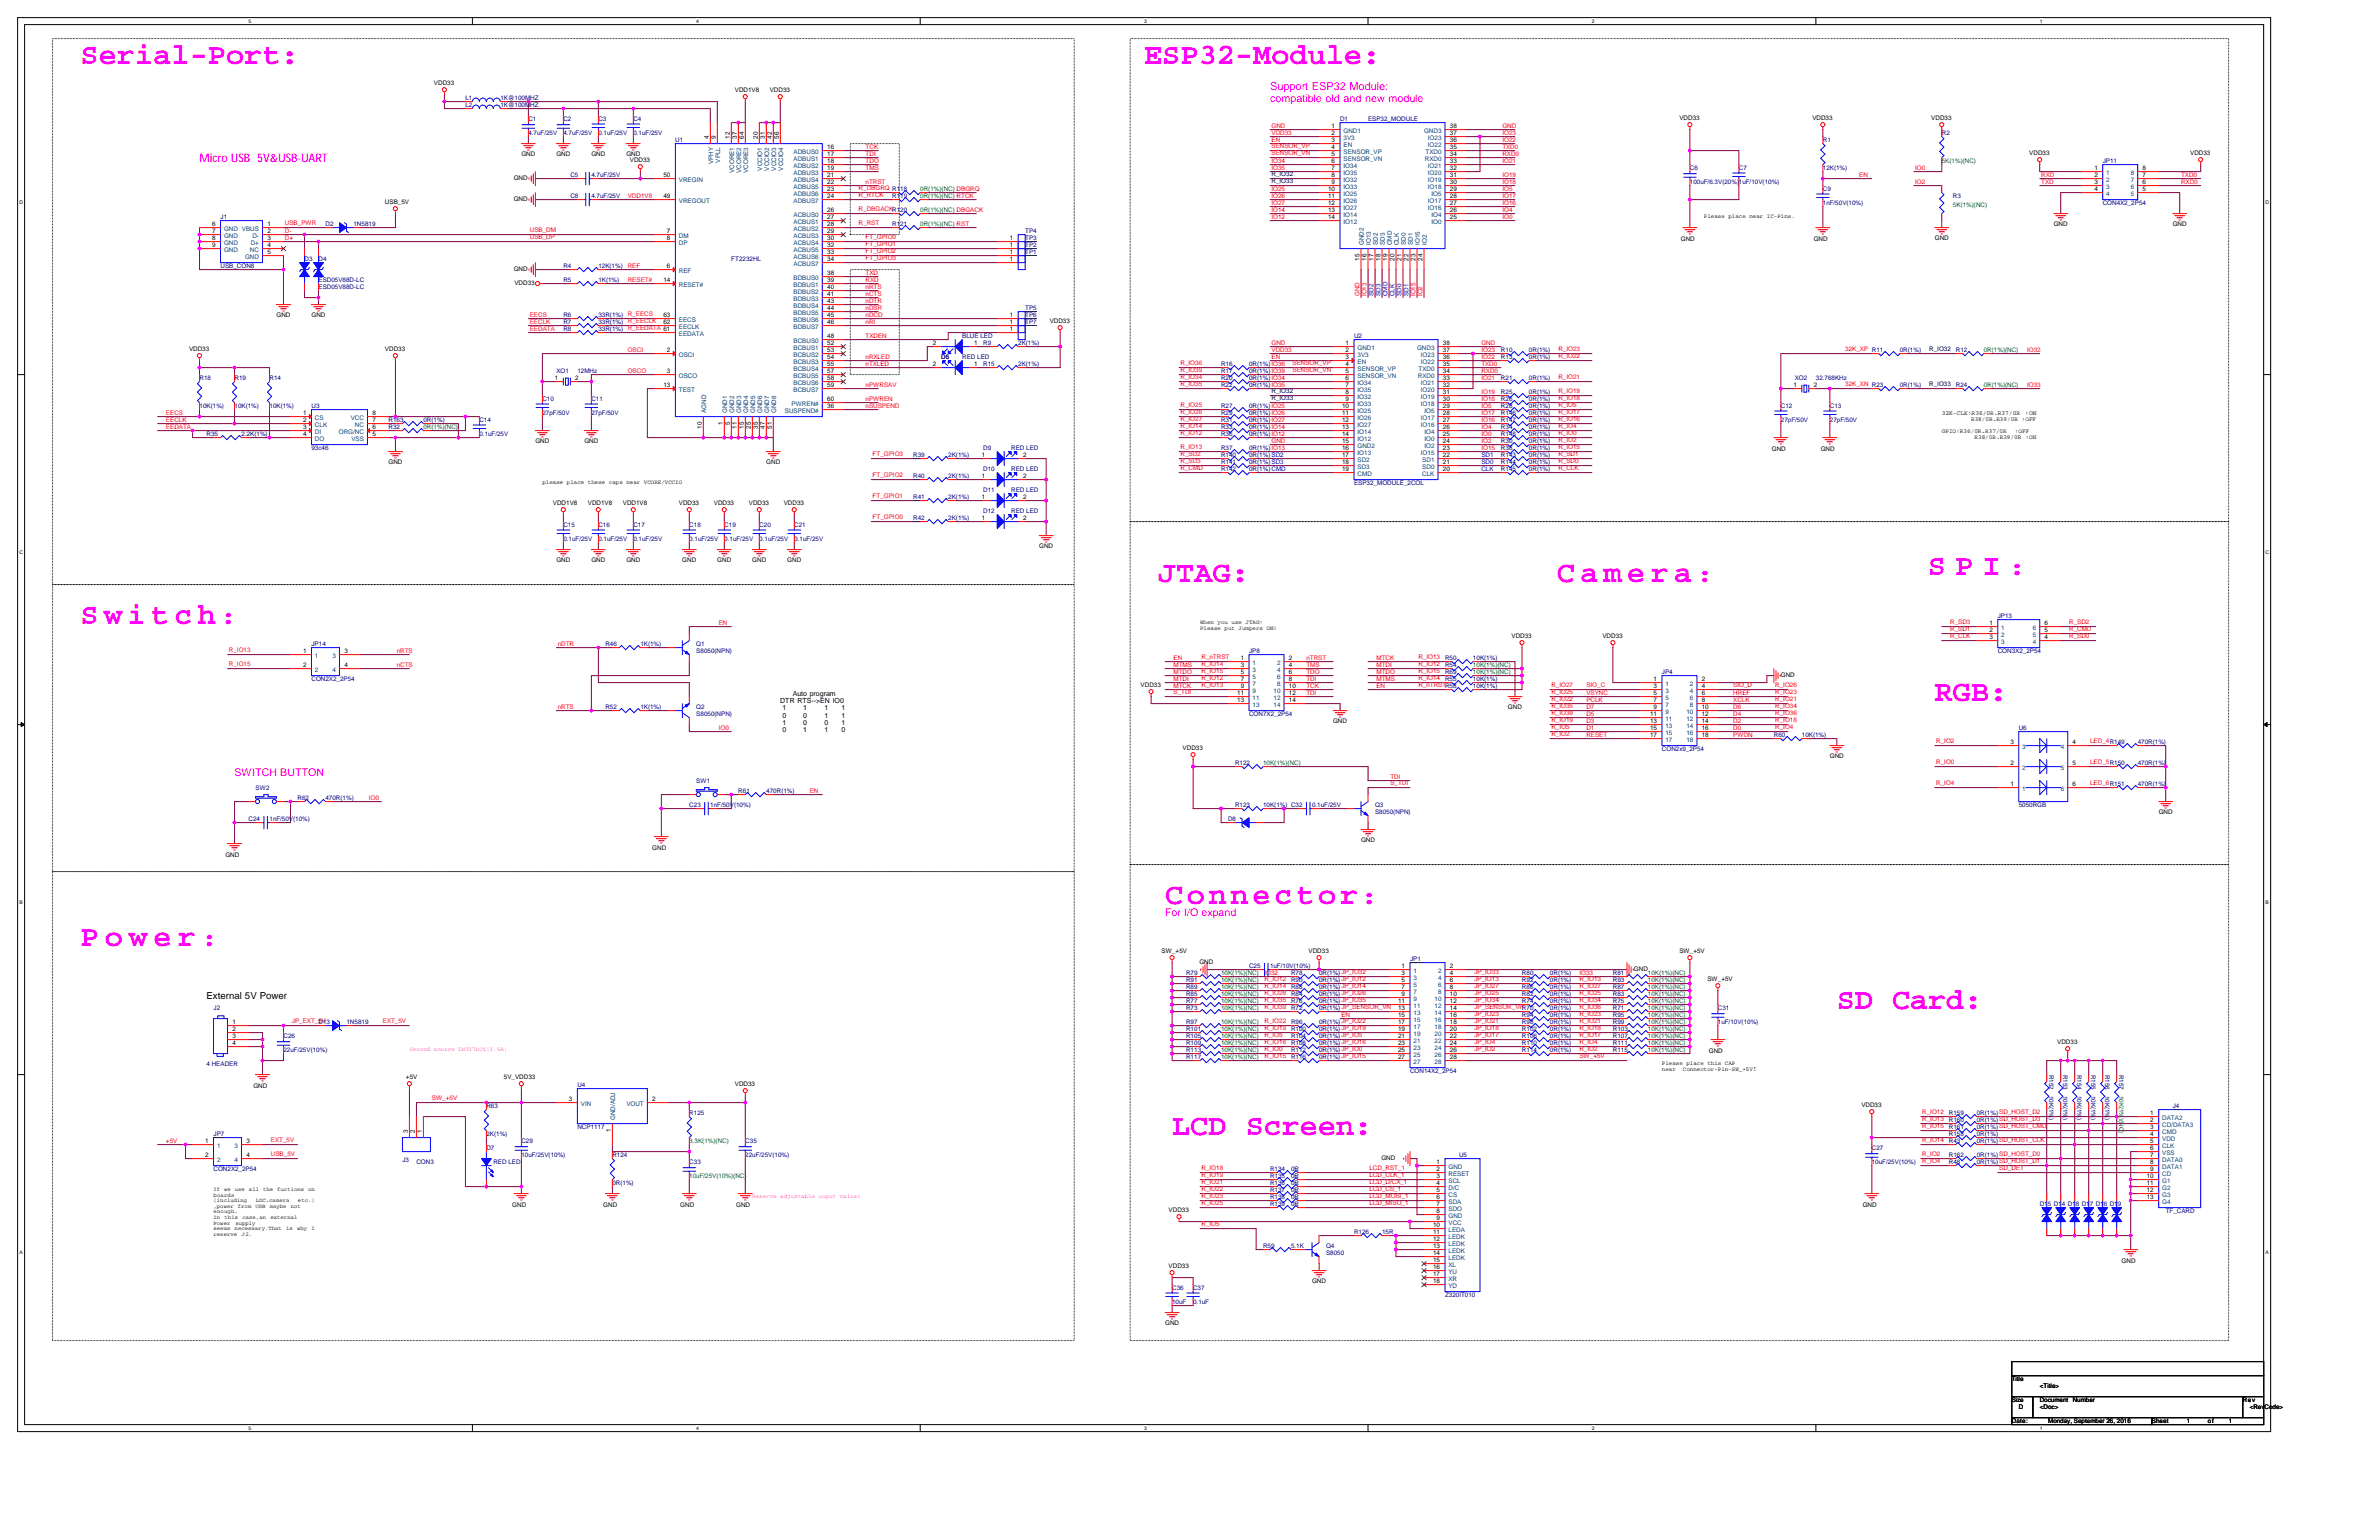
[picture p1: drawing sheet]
<svg xmlns="http://www.w3.org/2000/svg" width="864mm" height="559mm" viewBox="0 0 864 559" stroke-linecap="round" stroke-linejoin="round" font-family="sans-serif">
<defs><g id="words">
<g font-size="10.9" fill="#f0f">
<text x="29.3" y="23.1">Serial-Port:</text>
<text x="415.3" y="23.1">ESP32-Module:</text>
<text x="699.8" y="208.5">S P I ：</text>
<text x="420.4" y="211.1">JTAG:</text>
<text x="565.2" y="211.1">C a me r a ：</text>
<text x="29.3" y="226.3">S wi t c h ：</text>
<text x="702.4" y="254.3">RGB:</text>
<text x="423" y="327.9">Connector：</text>
<text x="29.3" y="343.2">P o w e r ：</text>
<text x="666.8" y="366">SD Card:</text>
<text x="425.5" y="411.7">LCD Screen:</text>
</g>
<text font-size="4.3" fill="#f0f" x="72.4" y="58.8">Micro USB 5V&amp;USB-UART</text>
<text font-size="4" fill="#f0f" x="461.1" y="32.8">Support ESP32 Module:</text>
<g font-size="3.9" fill="#f0f">
<text x="461.1" y="36.9">compatible old and new module</text>
<text x="85.1" y="281.6">SWITCH BUTTON</text>
<text x="423" y="332.4">For I/O expand</text>
</g>
<text font-size="3.5" x="75" y="362.6">External 5V Power</text>
<g font-size="2.5">
<text x="283.3" y="255.1">DTR RTS--&gt;EN IO0</text>
<text x="284" y="257.8">1</text>
<text x="287.8" y="252.5">Auto program</text>
<text x="291.5" y="257.8">1</text>
<text x="299.3" y="257.8">1</text>
<text x="305.5" y="257.8">1</text>
<text x="284" y="260.4">0</text>
<text x="284" y="263">1</text>
<text x="291.5" y="260.4">0</text>
<text x="291.5" y="263">0</text>
<text x="299.3" y="260.4">1</text>
<text x="299.3" y="263">0</text>
<text x="305.5" y="260.4">1</text>
<text x="305.5" y="263">1</text>
<text x="284" y="265.6">0</text>
<text x="291.5" y="265.6">1</text>
<text x="299.3" y="265.6">1</text>
<text x="305.5" y="265.6">0</text>
</g>
<g font-size="2.3">
<text x="157.5" y="30.8">VDD33</text>
<text x="266.7" y="33.4">VDD1V8</text>
<text x="279.4" y="33.4">VDD33</text>
<text x="483.4" y="46.5">1</text>
<text x="526.3" y="46.5">38</text>
<text x="609.6" y="43.5">VDD33</text>
<text x="657.9" y="43.5">VDD33</text>
<text x="701.1" y="43.5">VDD33</text>
<text x="257.3" y="50.3" transform="rotate(-90 257.3 50.3)">4</text>
<text x="259.8" y="50.3" transform="rotate(-90 259.8 50.3)">9</text>
<text x="264.9" y="50.3" transform="rotate(-90 264.9 50.3)">12</text>
<text x="267.5" y="50.3" transform="rotate(-90 267.5 50.3)">37</text>
<text x="270" y="50.3" transform="rotate(-90 270 50.3)">64</text>
<text x="275.1" y="50.3" transform="rotate(-90 275.1 50.3)">20</text>
<text x="277.6" y="50.3" transform="rotate(-90 277.6 50.3)">31</text>
<text x="280.2" y="50.3" transform="rotate(-90 280.2 50.3)">42</text>
<text x="282.7" y="50.3" transform="rotate(-90 282.7 50.3)">56</text>
<text x="483.4" y="49">2</text>
<text x="483.4" y="51.6">3</text>
<text x="526.3" y="49">37</text>
<text x="526.3" y="51.6">36</text>
<text x="189.3" y="56.7">GND</text>
<text x="202" y="56.7">GND</text>
<text x="214.7" y="56.7">GND</text>
<text x="227.4" y="56.7">GND</text>
<text x="228.6" y="58.8">VDD33</text>
<text x="300.3" y="54.1">16</text>
<text x="300.3" y="56.6">17</text>
<text x="300.3" y="59.2">18</text>
<text x="483.4" y="54.1">4</text>
<text x="483.4" y="56.6">5</text>
<text x="483.4" y="59.2">6</text>
<text x="526.3" y="54.1">35</text>
<text x="526.3" y="56.6">34</text>
<text x="526.3" y="59.2">33</text>
<text x="736.6" y="56.2">VDD33</text>
<text x="795.1" y="56.2">VDD33</text>
<text x="186.5" y="65.4">GND</text>
<text x="240.8" y="64.3">50</text>
<text x="300.3" y="61.7">19</text>
<text x="300.3" y="64.3">21</text>
<text x="483.4" y="61.7">7</text>
<text x="483.4" y="64.3">8</text>
<text x="526.3" y="61.7">32</text>
<text x="526.3" y="64.3">31</text>
<text x="760.3" y="61.7">1</text>
<text x="760.3" y="64.3">2</text>
<text x="777.8" y="64.3">7</text>
<text x="777.8" y="61.7">8</text>
<text x="240.8" y="71.9">49</text>
<text x="300.3" y="66.8">22</text>
<text x="300.3" y="69.3">23</text>
<text x="300.3" y="71.9">24</text>
<text x="482.1" y="69.3">10</text>
<text x="482.1" y="71.9">11</text>
<text x="483.4" y="66.8">9</text>
<text x="526.3" y="69.3">29</text>
<text x="526.3" y="66.8">30</text>
<text x="526.3" y="71.9">28</text>
<text x="760.3" y="66.8">3</text>
<text x="760.3" y="69.3">4</text>
<text x="777.8" y="69.3">5</text>
<text x="777.8" y="66.8">6</text>
<text x="139.7" y="74">USB_5V</text>
<text x="186.5" y="73">GND</text>
<text x="300.3" y="77">26</text>
<text x="482.1" y="74.4">12</text>
<text x="482.1" y="77">13</text>
<text x="526.3" y="77">26</text>
<text x="526.3" y="74.4">27</text>
<text x="77" y="82">6</text>
<text x="97.1" y="82">1</text>
<text x="300.3" y="79.5">27</text>
<text x="300.3" y="82">28</text>
<text x="482.1" y="79.5">14</text>
<text x="526.3" y="79.5">25</text>
<text x="745.5" y="82.1">GND</text>
<text x="788.7" y="82.1">GND</text>
<text x="77" y="84.6">7</text>
<text x="77" y="87.1">8</text>
<text x="77" y="89.7">9</text>
<text x="97.1" y="84.6">2</text>
<text x="97.1" y="87.1">3</text>
<text x="97.1" y="89.7">4</text>
<text x="242.1" y="84.6">7</text>
<text x="242.1" y="87.1">8</text>
<text x="300.3" y="84.6">29</text>
<text x="300.3" y="87.1">30</text>
<text x="300.3" y="89.7">32</text>
<text x="366.6" y="89.7">1</text>
<text x="366.6" y="87.1">1</text>
<text x="610.2" y="87.5">GND</text>
<text x="658.4" y="87.5">GND</text>
<text x="702.4" y="87.2">GND</text>
<text x="97.1" y="92.2">5</text>
<text x="300.3" y="92.2">33</text>
<text x="300.3" y="94.7">34</text>
<text x="366.6" y="94.7">1</text>
<text x="366.6" y="92.2">1</text>
<text x="493.5" y="94.5" transform="rotate(-90 493.5 94.5)">15</text>
<text x="496.1" y="94.5" transform="rotate(-90 496.1 94.5)">16</text>
<text x="498.6" y="94.5" transform="rotate(-90 498.6 94.5)">17</text>
<text x="501.1" y="94.5" transform="rotate(-90 501.1 94.5)">18</text>
<text x="503.7" y="94.5" transform="rotate(-90 503.7 94.5)">19</text>
<text x="506.2" y="94.5" transform="rotate(-90 506.2 94.5)">20</text>
<text x="508.8" y="94.5" transform="rotate(-90 508.8 94.5)">21</text>
<text x="511.3" y="94.5" transform="rotate(-90 511.3 94.5)">22</text>
<text x="513.8" y="94.5" transform="rotate(-90 513.8 94.5)">23</text>
<text x="516.4" y="94.5" transform="rotate(-90 516.4 94.5)">24</text>
<text x="186.5" y="98.4">GND</text>
<text x="242.1" y="97.3">6</text>
<text x="300.3" y="99.8">38</text>
<text x="186.7" y="103.5">VDD33</text>
<text x="240.8" y="102.4">14</text>
<text x="300.3" y="102.4">39</text>
<text x="300.3" y="104.9">40</text>
<text x="300.3" y="107.4">41</text>
<text x="300.3" y="110">43</text>
<text x="300.3" y="112.5">44</text>
<text x="100.4" y="115.1">GND</text>
<text x="113.1" y="115.1">GND</text>
<text x="240.8" y="115.1">63</text>
<text x="240.8" y="117.6">62</text>
<text x="300.3" y="115.1">45</text>
<text x="300.3" y="117.6">46</text>
<text x="366.6" y="117.6">1</text>
<text x="366.6" y="115.1">1</text>
<text x="381" y="117.2">VDD33</text>
<text x="300.3" y="122.7">48</text>
<text x="300.3" y="125.2">52</text>
<text x="338.6" y="125.2">2</text>
<text x="353.6" y="125.2">1</text>
<text x="366.6" y="120.1">1</text>
<text x="488.5" y="125.2">1</text>
<text x="523.8" y="125.2">38</text>
<text x="68.6" y="127.3">VDD33</text>
<text x="139.7" y="127.3">VDD33</text>
<text x="242.1" y="127.8">2</text>
<text x="300.3" y="127.8">53</text>
<text x="300.3" y="130.3">54</text>
<text x="488.5" y="127.8">2</text>
<text x="488.5" y="130.3">3</text>
<text x="523.8" y="130.3">36</text>
<text x="523.8" y="127.8">37</text>
<text x="201.5" y="137.9">1</text>
<text x="208.8" y="137.9">2</text>
<text x="242.1" y="135.4">3</text>
<text x="300.3" y="132.8">55</text>
<text x="300.3" y="135.4">57</text>
<text x="300.3" y="137.9">58</text>
<text x="338.6" y="132.8">2</text>
<text x="353.6" y="132.8">1</text>
<text x="488.5" y="132.8">4</text>
<text x="488.5" y="135.4">5</text>
<text x="488.5" y="137.9">6</text>
<text x="523.8" y="137.9">33</text>
<text x="523.8" y="135.4">34</text>
<text x="523.8" y="132.8">35</text>
<text x="240.8" y="140.5">13</text>
<text x="300.3" y="140.5">59</text>
<text x="488.5" y="140.5">7</text>
<text x="488.5" y="143">8</text>
<text x="523.8" y="143">31</text>
<text x="523.8" y="140.5">32</text>
<text x="651" y="140.5">1</text>
<text x="658.4" y="140.5">2</text>
<text x="300.3" y="148.1">36</text>
<text x="300.3" y="145.5">60</text>
<text x="487.2" y="148.1">10</text>
<text x="488.5" y="145.5">9</text>
<text x="523.8" y="148.1">29</text>
<text x="523.8" y="145.5">30</text>
<text x="110" y="150.6">1</text>
<text x="110" y="153.2">2</text>
<text x="110" y="155.7">3</text>
<text x="135.2" y="155.7">6</text>
<text x="135.2" y="153.2">7</text>
<text x="135.2" y="150.6">8</text>
<text x="254.8" y="155.5" transform="rotate(-90 254.8 155.5)">10</text>
<text x="262.4" y="154.2" transform="rotate(-90 262.4 154.2)">1</text>
<text x="264.9" y="154.2" transform="rotate(-90 264.9 154.2)">5</text>
<text x="267.5" y="155.5" transform="rotate(-90 267.5 155.5)">11</text>
<text x="270" y="155.5" transform="rotate(-90 270 155.5)">15</text>
<text x="272.5" y="155.5" transform="rotate(-90 272.5 155.5)">25</text>
<text x="275.1" y="155.5" transform="rotate(-90 275.1 155.5)">35</text>
<text x="277.6" y="155.5" transform="rotate(-90 277.6 155.5)">47</text>
<text x="280.2" y="155.5" transform="rotate(-90 280.2 155.5)">51</text>
<text x="487.2" y="150.6">11</text>
<text x="487.2" y="153.2">12</text>
<text x="487.2" y="155.7">13</text>
<text x="523.8" y="155.7">26</text>
<text x="523.8" y="153.2">27</text>
<text x="523.8" y="150.6">28</text>
<text x="704.9" y="150.5">32K-CLK:R36/0R、</text>
<text x="725.2" y="150.5">R37/0R</text>
<text x="735.2" y="150.5">:ON</text>
<text x="110" y="158.2">4</text>
<text x="135.2" y="158.2">5</text>
<text x="194.4" y="160.9">GND</text>
<text x="212.1" y="160.9">GND</text>
<text x="487.2" y="158.2">14</text>
<text x="487.2" y="160.8">15</text>
<text x="523.8" y="160.8">24</text>
<text x="523.8" y="158.2">25</text>
<text x="356.4" y="165.9">1</text>
<text x="371.4" y="165.9">2</text>
<text x="487.2" y="163.3">16</text>
<text x="487.2" y="165.9">17</text>
<text x="523.8" y="165.9">22</text>
<text x="523.8" y="163.3">23</text>
<text x="643.2" y="163.7">GND</text>
<text x="661" y="163.7">GND</text>
<text x="141" y="168.5">GND</text>
<text x="278.2" y="168.5">GND</text>
<text x="356.4" y="173.5">1</text>
<text x="371.4" y="173.5">2</text>
<text x="487.2" y="168.4">18</text>
<text x="487.2" y="170.9">19</text>
<text x="523.8" y="170.9">20</text>
<text x="523.8" y="168.4">21</text>
<text x="200.7" y="183.2">VDD1V8</text>
<text x="213.4" y="183.2">VDD1V8</text>
<text x="226.1" y="183.2">VDD1V8</text>
<text x="246.4" y="183.2">VDD33</text>
<text x="259.1" y="183.2">VDD33</text>
<text x="271.8" y="183.2">VDD33</text>
<text x="284.5" y="183.2">VDD33</text>
<text x="356.4" y="181.1">1</text>
<text x="371.4" y="181.1">2</text>
<text x="356.4" y="188.7">1</text>
<text x="371.4" y="188.7">2</text>
<text x="377.2" y="199">GND</text>
<text x="202" y="204">GND</text>
<text x="214.7" y="204">GND</text>
<text x="227.4" y="204">GND</text>
<text x="247.7" y="204">GND</text>
<text x="260.4" y="204">GND</text>
<text x="273.1" y="204">GND</text>
<text x="285.8" y="204">GND</text>
<text x="722.2" y="226.9">1</text>
<text x="742.2" y="226.8">6</text>
<text x="548.7" y="231.5">VDD33</text>
<text x="581.7" y="231.5">VDD33</text>
<text x="722.2" y="229.4">2</text>
<text x="722.2" y="231.9">3</text>
<text x="742.2" y="231.9">4</text>
<text x="742.2" y="229.4">5</text>
<text x="110" y="237">1</text>
<text x="125" y="237">3</text>
<text x="450.4" y="239.5">1</text>
<text x="467.9" y="239.5">2</text>
<text x="110" y="242.1">2</text>
<text x="125" y="242.1">4</text>
<text x="450.4" y="242.1">3</text>
<text x="450.4" y="244.6">5</text>
<text x="467.9" y="242.1">4</text>
<text x="467.9" y="244.6">6</text>
<text x="646.5" y="245.7">GND</text>
<text x="414.1" y="249.3">VDD33</text>
<text x="450.4" y="247.1">7</text>
<text x="450.4" y="249.7">9</text>
<text x="467.9" y="247.1">8</text>
<text x="467.9" y="249.7">10</text>
<text x="600.2" y="247.1">1</text>
<text x="600.2" y="249.7">3</text>
<text x="617.8" y="247.1">2</text>
<text x="617.8" y="249.7">4</text>
<text x="449.1" y="252.2">11</text>
<text x="449.1" y="254.8">13</text>
<text x="467.9" y="252.2">12</text>
<text x="467.9" y="254.8">14</text>
<text x="547.4" y="257.4">GND</text>
<text x="600.2" y="252.2">5</text>
<text x="600.2" y="254.8">7</text>
<text x="600.2" y="257.3">9</text>
<text x="617.8" y="257.3">10</text>
<text x="617.8" y="252.2">6</text>
<text x="617.8" y="254.8">8</text>
<text x="483.9" y="262.5">GND</text>
<text x="599" y="259.8">11</text>
<text x="599" y="262.4">13</text>
<text x="617.8" y="259.8">12</text>
<text x="617.8" y="262.4">14</text>
<text x="599" y="264.9">15</text>
<text x="599" y="267.5">17</text>
<text x="617.8" y="264.9">16</text>
<text x="617.8" y="267.5">18</text>
<text x="429.3" y="272.1">VDD33</text>
<text x="664.3" y="275.2">GND</text>
<text x="729.8" y="270">3</text>
<text x="752.4" y="270">4</text>
<text x="729.8" y="277.6">2</text>
<text x="752.4" y="277.6">5</text>
<text x="729.8" y="285.2">1</text>
<text x="752.4" y="285.2">6</text>
<text x="783.6" y="295.5">GND</text>
<text x="494.1" y="305.6">GND</text>
<text x="81.8" y="311">GND</text>
<text x="236.8" y="308.4">GND</text>
<text x="421.7" y="345.8">SW_+5V</text>
<text x="475" y="345.8">VDD33</text>
<text x="609.6" y="345.8">SW_+5V</text>
<text x="435.4" y="349.8">GND</text>
<text x="508.8" y="351.3">1</text>
<text x="508.8" y="353.8">3</text>
<text x="526.3" y="351.3">2</text>
<text x="526.3" y="353.8">4</text>
<text x="593.1" y="352.4">GND</text>
<text x="508.8" y="356.4">5</text>
<text x="508.8" y="358.9">7</text>
<text x="526.3" y="356.4">6</text>
<text x="526.3" y="358.9">8</text>
<text x="619.8" y="355.9">SW_+5V</text>
<text x="507.5" y="364">11</text>
<text x="508.8" y="361.4">9</text>
<text x="526.3" y="361.4">10</text>
<text x="526.3" y="364">12</text>
<text x="84.4" y="371.6">1</text>
<text x="507.5" y="366.5">13</text>
<text x="507.5" y="369.1">15</text>
<text x="507.5" y="371.6">17</text>
<text x="526.3" y="366.5">14</text>
<text x="526.3" y="369.1">16</text>
<text x="526.3" y="371.6">18</text>
<text x="84.4" y="374.1">2</text>
<text x="84.4" y="376.7">3</text>
<text x="507.5" y="374.1">19</text>
<text x="507.5" y="376.7">21</text>
<text x="526.3" y="374.1">20</text>
<text x="526.3" y="376.7">22</text>
<text x="84.4" y="379.2">4</text>
<text x="507.5" y="379.2">23</text>
<text x="507.5" y="381.8">25</text>
<text x="526.3" y="379.2">24</text>
<text x="526.3" y="381.8">26</text>
<text x="620.3" y="382.1">GND</text>
<text x="746.8" y="378.8">VDD33</text>
<text x="507.5" y="384.3">27</text>
<text x="526.3" y="384.3">28</text>
<text x="92" y="394.8">GND</text>
<text x="147.4" y="391.5">+5V</text>
<text x="182.9" y="391.5">5V_VDD33</text>
<text x="266.7" y="394">VDD33</text>
<text x="206.5" y="399.5">3</text>
<text x="236.8" y="399.5">2</text>
<text x="675.7" y="401.7">VDD33</text>
<text x="780.6" y="407.2">2</text>
<text x="780.6" y="404.6">1</text>
<text x="148.1" y="411" transform="rotate(-90 148.1 411)">3</text>
<text x="150.6" y="411" transform="rotate(-90 150.6 411)">2</text>
<text x="153.2" y="411" transform="rotate(-90 153.2 411)">1</text>
<text x="221.7" y="410.8" transform="rotate(-90 221.7 410.8)">1</text>
<text x="780.6" y="409.7">3</text>
<text x="780.6" y="412.2">4</text>
<text x="74.5" y="414.8">1</text>
<text x="74.5" y="419.9">2</text>
<text x="89.5" y="414.8">3</text>
<text x="89.5" y="419.9">4</text>
<text x="780.6" y="414.8">5</text>
<text x="780.6" y="417.3">6</text>
<text x="780.6" y="419.9">7</text>
<text x="501.4" y="421">GND</text>
<text x="521.5" y="424.9">2</text>
<text x="521.5" y="422.4">1</text>
<text x="780.6" y="422.4">8</text>
<text x="780.6" y="424.9">9</text>
<text x="521.5" y="427.5">3</text>
<text x="521.5" y="430">4</text>
<text x="779.3" y="427.5">10</text>
<text x="779.3" y="430">11</text>
<text x="186" y="438">GND</text>
<text x="219" y="438">GND</text>
<text x="246.9" y="438">GND</text>
<text x="267.3" y="438">GND</text>
<text x="521.5" y="432.6">5</text>
<text x="521.5" y="435.1">6</text>
<text x="521.5" y="437.6">7</text>
<text x="676.2" y="438">GND</text>
<text x="779.3" y="432.6">12</text>
<text x="779.3" y="435.1">13</text>
<text x="424.2" y="439.8">VDD33</text>
<text x="521.5" y="442.7">9</text>
<text x="521.5" y="440.2">8</text>
<text x="520.2" y="445.3">10</text>
<text x="520.2" y="447.8">11</text>
<text x="520.2" y="450.3">12</text>
<text x="520.2" y="452.9">13</text>
<text x="520.2" y="455.4">14</text>
<text x="424.2" y="460.1">VDD33</text>
<text x="520.2" y="458">15</text>
<text x="520.2" y="460.5">16</text>
<text x="770.2" y="458.3">GND</text>
<text x="476.3" y="465.7">GND</text>
<text x="520.2" y="465.6">18</text>
<text x="520.2" y="463">17</text>
<text x="423" y="480.9">GND</text>
<text x="730.3" y="501.2">Title</text>
<text x="740.5" y="503.8">&lt;Title&gt;</text>
<text x="740.5" y="508.8">Document</text>
<text x="752.4" y="508.8">Number</text>
<text x="814.1" y="508.8">Rev</text>
<text x="732.8" y="511.4">D</text>
<text x="740.5" y="511.4">&lt;Doc&gt;</text>
<text x="816.7" y="511.4">&lt;RevCode&gt;</text>
<text x="730.3" y="516.5">Date:</text>
<text x="743.5" y="516.5">Monday, September 26, 2016</text>
<text x="781.1" y="516.5">Sheet</text>
<text x="793.8" y="516.5">1</text>
<text x="801.4" y="516.5">of</text>
<text x="809" y="516.5">1</text>
</g>
<g font-size="2.3" fill="#000080">
<text x="169" y="38.9">L2</text>
<text x="169" y="36.4">L1</text>
<text x="181.7" y="38.9">1K@100MHZ</text>
<text x="181.7" y="36.4">1K@100MHZ</text>
<text x="191.8" y="44">C1</text>
<text x="204.5" y="44">C2</text>
<text x="217.2" y="44">C3</text>
<text x="229.9" y="44">C4</text>
<text x="486.5" y="44">D1</text>
<text x="496.6" y="44">ESP32_MODULE</text>
<text x="191.8" y="49.1">4.7uF/25V</text>
<text x="204.5" y="49.1">4.7uF/25V</text>
<text x="217.2" y="49.1">0.1uF/25V</text>
<text x="229.9" y="49.1">0.1uF/25V</text>
<text x="245.2" y="51.6">U1</text>
<text x="661.7" y="51.6">R1</text>
<text x="704.9" y="49.1">R2</text>
<text x="763.3" y="59.3">JP11</text>
<text x="207.1" y="64.3">C5</text>
<text x="214.7" y="64.3">4.7uF/25V</text>
<text x="613.5" y="61.8">C6</text>
<text x="631.2" y="61.8">C7</text>
<text x="661.7" y="61.8">12K(1%)</text>
<text x="207.1" y="72">C8</text>
<text x="214.7" y="72">4.7uF/25V</text>
<text x="323.9" y="72">R119</text>
<text x="613.5" y="66.9">100uF/6.3V(20%)</text>
<text x="631.2" y="66.9">1uF/10V(10%)</text>
<text x="661.7" y="69.4">C9</text>
<text x="709" y="72">R3</text>
<text x="661.7" y="74.5">1nF/50V(10%)</text>
<text x="763.3" y="74.5">CON4X2_2P54</text>
<text x="80.1" y="79.6">J1</text>
<text x="118.2" y="82.1">D2</text>
<text x="128.3" y="82.1">1N5819</text>
<text x="323.9" y="82.1">R121</text>
<text x="372.2" y="87.2">TP3</text>
<text x="372.2" y="84.7">TP4</text>
<text x="372.2" y="89.7">TP2</text>
<text x="110.5" y="94.8">D3</text>
<text x="115.6" y="94.8">D4</text>
<text x="265.5" y="94.8">FT2232HL</text>
<text x="372.2" y="92.3">TP1</text>
<text x="80.1" y="97.4">USB_CON8</text>
<text x="204.5" y="97.4">R4</text>
<text x="217.2" y="97.4">12K(1%)</text>
<text x="115.6" y="105">ESD05V88D-LC</text>
<text x="115.6" y="102.4">ESD05V88D-LC</text>
<text x="204.5" y="102.4">R5</text>
<text x="217.2" y="102.4">1K(1%)</text>
<text x="372.2" y="112.6">TP5</text>
<text x="204.5" y="117.7">R7</text>
<text x="204.5" y="115.1">R6</text>
<text x="217.2" y="117.7">33R(1%)</text>
<text x="217.2" y="115.1">33R(1%)</text>
<text x="372.2" y="115.1">TP6</text>
<text x="372.2" y="117.7">TP7</text>
<text x="204.5" y="120.2">R8</text>
<text x="217.2" y="120.2">33R(1%)</text>
<text x="349.3" y="122.8">BLUE LED</text>
<text x="356.9" y="125.3">R9</text>
<text x="369.6" y="125.3">2K(1%)</text>
<text x="491.5" y="122.8">U2</text>
<text x="341.7" y="130.4">D6</text>
<text x="341.7" y="130.4">D5</text>
<text x="349.3" y="130.4">RED LED</text>
<text x="544.9" y="130.4">R13</text>
<text x="544.9" y="127.8">R10</text>
<text x="555" y="130.4">0R(1%)</text>
<text x="555" y="127.8">0R(1%)</text>
<text x="689.7" y="127.8">0R(1%)</text>
<text x="710" y="127.8">R12</text>
<text x="202" y="135.5">XO1</text>
<text x="209.6" y="135.5">12MHz</text>
<text x="356.9" y="132.9">R15</text>
<text x="369.6" y="132.9">2K(1%)</text>
<text x="443.3" y="135.5">R17</text>
<text x="443.3" y="132.9">R16</text>
<text x="453.4" y="135.5">0R(1%)IO39</text>
<text x="453.4" y="132.9">0R(1%)IO36</text>
<text x="72.4" y="138">R18</text>
<text x="85.1" y="138">R19</text>
<text x="97.8" y="138">R14</text>
<text x="443.3" y="140.5">R22</text>
<text x="443.3" y="138">R20</text>
<text x="453.4" y="140.5">0R(1%)IO35</text>
<text x="453.4" y="138">0R(1%)IO34</text>
<text x="544.9" y="143.1">R25</text>
<text x="544.9" y="138">R21</text>
<text x="555" y="143.1">0R(1%)</text>
<text x="555" y="138">0R(1%)</text>
<text x="651.6" y="138">XO2</text>
<text x="659.2" y="138">32.768KHz</text>
<text x="689.7" y="140.5">0R(1%)</text>
<text x="710" y="140.5">R24</text>
<text x="72.4" y="148.2">10K(1%)</text>
<text x="85.1" y="148.2">10K(1%)</text>
<text x="97.8" y="148.2">10K(1%)</text>
<text x="113.1" y="148.2">U3</text>
<text x="196.9" y="145.6">C10</text>
<text x="214.7" y="145.6">C11</text>
<text x="443.3" y="148.2">R27</text>
<text x="453.4" y="148.2">0R(1%)IO25</text>
<text x="544.9" y="148.2">R28</text>
<text x="544.9" y="145.6">R26</text>
<text x="555" y="148.2">0R(1%)</text>
<text x="555" y="145.6">0R(1%)</text>
<text x="646.5" y="148.2">C12</text>
<text x="664.3" y="148.2">C13</text>
<text x="141" y="153.2">R163</text>
<text x="141" y="155.8">R32</text>
<text x="153.7" y="153.2">0R(1%)</text>
<text x="174" y="153.2">C14</text>
<text x="196.9" y="150.7">27pF/50V</text>
<text x="214.7" y="150.7">27pF/50V</text>
<text x="443.3" y="153.2">R31</text>
<text x="443.3" y="150.7">R29</text>
<text x="443.3" y="155.8">R33</text>
<text x="453.4" y="153.2">0R(1%)IO27</text>
<text x="453.4" y="150.7">0R(1%)IO26</text>
<text x="453.4" y="155.8">0R(1%)IO14</text>
<text x="544.9" y="155.8">R34</text>
<text x="544.9" y="150.7">R146</text>
<text x="544.9" y="153.2">R147</text>
<text x="555" y="155.8">0R(1%)</text>
<text x="555" y="150.7">0R(1%)</text>
<text x="555" y="153.2">0R(1%)</text>
<text x="646.5" y="153.2">27pF/50V</text>
<text x="664.3" y="153.2">27pF/50V</text>
<text x="75" y="158.3">R35</text>
<text x="87.7" y="158.3">2.2K(1%)</text>
<text x="174" y="158.3">0.1uF/25V</text>
<text x="443.3" y="158.3">R36</text>
<text x="453.4" y="158.3">0R(1%)IO12</text>
<text x="544.9" y="160.9">R30</text>
<text x="544.9" y="158.3">R148</text>
<text x="555" y="160.9">0R(1%)</text>
<text x="555" y="158.3">0R(1%)</text>
<text x="113.1" y="163.4">93c46</text>
<text x="331.5" y="165.9">R39</text>
<text x="344.2" y="165.9">2K(1%)</text>
<text x="356.9" y="163.4">D9</text>
<text x="367.1" y="163.4">RED LED</text>
<text x="443.3" y="163.4">R37</text>
<text x="443.3" y="165.9">R140</text>
<text x="453.4" y="163.4">0R(1%)IO13</text>
<text x="453.4" y="165.9">0R(1%)SD2</text>
<text x="544.9" y="163.4">R38</text>
<text x="544.9" y="165.9">R143</text>
<text x="555" y="163.4">0R(1%)</text>
<text x="555" y="165.9">0R(1%)</text>
<text x="331.5" y="173.6">R40</text>
<text x="344.2" y="173.6">2K(1%)</text>
<text x="356.9" y="171">D10</text>
<text x="367.1" y="171">RED LED</text>
<text x="443.3" y="171">R142</text>
<text x="443.3" y="168.5">R141</text>
<text x="453.4" y="171">0R(1%)CMD</text>
<text x="453.4" y="168.5">0R(1%)SD3</text>
<text x="544.9" y="171">R145</text>
<text x="544.9" y="168.5">R144</text>
<text x="555" y="171">0R(1%)</text>
<text x="555" y="168.5">0R(1%)</text>
<text x="356.9" y="178.6">D11</text>
<text x="367.1" y="178.6">RED LED</text>
<text x="491.5" y="176.1">ESP32_MODULE_2COL</text>
<text x="331.5" y="181.2">R41</text>
<text x="344.2" y="181.2">2K(1%)</text>
<text x="204.5" y="191.3">C15</text>
<text x="217.2" y="191.3">C16</text>
<text x="229.9" y="191.3">C17</text>
<text x="250.2" y="191.3">C18</text>
<text x="262.9" y="191.3">C19</text>
<text x="275.6" y="191.3">C20</text>
<text x="288.3" y="191.3">C21</text>
<text x="331.5" y="188.8">R42</text>
<text x="344.2" y="188.8">2K(1%)</text>
<text x="356.9" y="186.3">D12</text>
<text x="367.1" y="186.3">RED LED</text>
<text x="204.5" y="196.4">0.1uF/25V</text>
<text x="217.2" y="196.4">0.1uF/25V</text>
<text x="229.9" y="196.4">0.1uF/25V</text>
<text x="250.2" y="196.4">0.1uF/25V</text>
<text x="262.9" y="196.4">0.1uF/25V</text>
<text x="275.6" y="196.4">0.1uF/25V</text>
<text x="288.3" y="196.4">0.1uF/25V</text>
<text x="725.2" y="224.4">JP13</text>
<text x="113.1" y="234.5">JP14</text>
<text x="219.8" y="234.5">R46</text>
<text x="232.5" y="234.5">1K(1%)</text>
<text x="252.8" y="234.5">Q1</text>
<text x="252.8" y="237.1">S8050(NPN)</text>
<text x="453.4" y="237.1">JP8</text>
<text x="524.6" y="239.6">R50</text>
<text x="534.7" y="239.6">10K(1%)</text>
<text x="725.2" y="237.1">CON3X2_2P54</text>
<text x="524.6" y="242.1">R54</text>
<text x="524.6" y="244.7">R69</text>
<text x="603.3" y="244.7">JP4</text>
<text x="113.1" y="247.2">CON2X2_2P54</text>
<text x="524.6" y="247.2">R55</text>
<text x="534.7" y="247.2">10K(1%)</text>
<text x="534.7" y="249.8">10K(1%)</text>
<text x="219.8" y="257.4">R52</text>
<text x="232.5" y="257.4">1K(1%)</text>
<text x="252.8" y="257.4">Q2</text>
<text x="252.8" y="259.9">S8050(NPN)</text>
<text x="453.4" y="259.9">CON7X2_2P54</text>
<text x="643.9" y="267.5">R60</text>
<text x="654.1" y="267.5">10K(1%)</text>
<text x="732.8" y="265">U6</text>
<text x="603.3" y="272.6">CON2x9_2P54</text>
<text x="776" y="270.1">470R(1%)</text>
<text x="448.4" y="277.7">R122</text>
<text x="776" y="277.7">470R(1%)</text>
<text x="92.8" y="286.6">SW2</text>
<text x="252.8" y="284.1">SW1</text>
<text x="268" y="287.9">R61</text>
<text x="278.2" y="287.9">470R(1%)</text>
<text x="776" y="285.3">470R(1%)</text>
<text x="108" y="290.4">R62</text>
<text x="118.2" y="290.4">470R(1%)</text>
<text x="250.2" y="292.9">C23</text>
<text x="257.9" y="292.9">1nF/50V(10%)</text>
<text x="448.4" y="292.9">R123</text>
<text x="458.5" y="292.9">10K(1%) C32</text>
<text x="476.3" y="292.9">0.1uF/25V</text>
<text x="499.2" y="292.9">Q3</text>
<text x="732.8" y="292.9">5050RGB</text>
<text x="90.2" y="298">C24</text>
<text x="97.8" y="298">1nF/50V(10%)</text>
<text x="445.8" y="298">D8</text>
<text x="499.2" y="295.5">S8050(NPN)</text>
<text x="430.6" y="353.9">R79</text>
<text x="453.4" y="351.4">C25</text>
<text x="461.1" y="351.4">1uF/10V(10%)</text>
<text x="468.7" y="353.9">R78</text>
<text x="478.8" y="353.9">0R(1%)JP_IO32</text>
<text x="511.9" y="348.8">JP1</text>
<text x="552.5" y="353.9">R80</text>
<text x="562.7" y="353.9">0R(1%)</text>
<text x="585.5" y="353.9">R81</text>
<text x="430.6" y="359">R89</text>
<text x="430.6" y="356.4">R91</text>
<text x="468.7" y="356.4">R90</text>
<text x="468.7" y="359">R88</text>
<text x="478.8" y="356.4">0R(1%)JP_IO12</text>
<text x="478.8" y="359">0R(1%)JP_IO14</text>
<text x="552.5" y="359">R86</text>
<text x="552.5" y="356.4">R92</text>
<text x="562.7" y="359">0R(1%)</text>
<text x="562.7" y="356.4">0R(1%)</text>
<text x="585.5" y="359">R87</text>
<text x="585.5" y="356.4">R93</text>
<text x="430.6" y="361.5">R85</text>
<text x="430.6" y="364.1">R77</text>
<text x="468.7" y="361.5">R84</text>
<text x="468.7" y="364.1">R76</text>
<text x="478.8" y="361.5">0R(1%)JP_IO26</text>
<text x="478.8" y="364.1">0R(1%)JP_IO35</text>
<text x="552.5" y="361.5">R82</text>
<text x="552.5" y="364.1">R74</text>
<text x="562.7" y="361.5">0R(1%)</text>
<text x="562.7" y="364.1">0R(1%)</text>
<text x="585.5" y="361.5">R83</text>
<text x="585.5" y="364.1">R75</text>
<text x="77.5" y="366.6">J2</text>
<text x="115.6" y="371.7">D13</text>
<text x="125.8" y="371.7">1N5819</text>
<text x="430.6" y="366.6">R73</text>
<text x="430.6" y="371.7">R97</text>
<text x="468.7" y="366.6">R72</text>
<text x="468.7" y="371.7">R96</text>
<text x="478.8" y="366.6">0R(1%)JP_SENSOR_VN</text>
<text x="478.8" y="371.7">0R(1%)JP_IO22</text>
<text x="552.5" y="371.7">R98</text>
<text x="552.5" y="369.1">R94</text>
<text x="562.7" y="371.7">0R(1%)</text>
<text x="562.7" y="366.6">0R(1%)</text>
<text x="562.7" y="369.1">0R(1%)</text>
<text x="585.5" y="371.7">R99</text>
<text x="585.5" y="366.6">R71</text>
<text x="585.5" y="369.1">R95</text>
<text x="623.6" y="366.6">C31</text>
<text x="623.6" y="371.7">1uF/10V(10%)</text>
<text x="102.9" y="376.8">C26</text>
<text x="430.6" y="376.8">R105</text>
<text x="430.6" y="374.2">R101</text>
<text x="468.7" y="374.2">R100</text>
<text x="468.7" y="376.8">R104</text>
<text x="478.8" y="374.2">0R(1%)JP_IO19</text>
<text x="478.8" y="376.8">0R(1%)JP_IO5</text>
<text x="552.5" y="376.8">R106</text>
<text x="552.5" y="374.2">R102</text>
<text x="562.7" y="376.8">0R(1%)</text>
<text x="562.7" y="374.2">0R(1%)</text>
<text x="585.5" y="376.8">R107</text>
<text x="585.5" y="374.2">R103</text>
<text x="102.9" y="381.8">22uF/25V(10%)</text>
<text x="430.6" y="381.8">R113</text>
<text x="430.6" y="379.3">R109</text>
<text x="468.7" y="381.8">R112</text>
<text x="468.7" y="379.3">R108</text>
<text x="478.8" y="381.8">0R(1%)JP_IO0</text>
<text x="478.8" y="379.3">0R(1%)JP_IO16</text>
<text x="552.5" y="381.8">R114</text>
<text x="552.5" y="379.3">R110</text>
<text x="562.7" y="381.8">0R(1%)</text>
<text x="562.7" y="379.3">0R(1%)</text>
<text x="585.5" y="381.8">R115</text>
<text x="585.5" y="379.3">R111</text>
<text x="75" y="386.9">4 HEADER</text>
<text x="430.6" y="384.4">R117</text>
<text x="468.7" y="384.4">R116</text>
<text x="478.8" y="384.4">0R(1%)JP_IO15</text>
<text x="511.9" y="389.5">CON14X2_2P54</text>
<text x="743.9" y="389.9" transform="rotate(90 743.9 389.9)">R152</text>
<text x="749" y="389.9" transform="rotate(90 749 389.9)">R153</text>
<text x="754.1" y="389.9" transform="rotate(90 754.1 389.9)">R154</text>
<text x="759.2" y="389.9" transform="rotate(90 759.2 389.9)">R155</text>
<text x="764.2" y="389.9" transform="rotate(90 764.2 389.9)">R156</text>
<text x="769.3" y="389.9" transform="rotate(90 769.3 389.9)">R157</text>
<text x="209.6" y="394.5">U4</text>
<text x="743.9" y="397.6" transform="rotate(90 743.9 397.6)">10K(1%)</text>
<text x="749" y="397.6" transform="rotate(90 749 397.6)">10K(1%)</text>
<text x="754.1" y="397.6" transform="rotate(90 754.1 397.6)">10K(1%)</text>
<text x="759.2" y="397.6" transform="rotate(90 759.2 397.6)">10K(1%)</text>
<text x="764.2" y="397.6" transform="rotate(90 764.2 397.6)">10K(1%)</text>
<text x="176.6" y="402.2">R63</text>
<text x="250.2" y="404.7">R125</text>
<text x="707.4" y="407.2">R160</text>
<text x="707.4" y="404.7">R159</text>
<text x="717.6" y="407.2">0R(1%)SD_HOST_D3</text>
<text x="717.6" y="404.7">0R(1%)SD_HOST_D2</text>
<text x="788.7" y="402.2">J4</text>
<text x="77.5" y="412.3">JP7</text>
<text x="176.6" y="412.3">2K(1%)</text>
<text x="209.6" y="409.8">NCP1117</text>
<text x="707.4" y="412.3">R158</text>
<text x="707.4" y="409.8">R161</text>
<text x="717.6" y="412.3">0R(1%)</text>
<text x="717.6" y="409.8">0R(1%)SD_HOST_CMD</text>
<text x="176.6" y="417.4">D7</text>
<text x="189.3" y="414.9">C29</text>
<text x="189.3" y="419.9">10uF/25V(10%)</text>
<text x="222.3" y="419.9">R124</text>
<text x="270.6" y="414.9">C35</text>
<text x="270.6" y="419.9">22uF/25V(10%)</text>
<text x="529.6" y="419.9">U5</text>
<text x="679.5" y="417.4">C27</text>
<text x="707.4" y="414.9">R43</text>
<text x="707.4" y="419.9">R162</text>
<text x="717.6" y="414.9">0R(1%)SD_HOST_CLK</text>
<text x="717.6" y="419.9">0R(1%)SD_HOST_D0</text>
<text x="77.5" y="425">CON2X2_2P54</text>
<text x="146.1" y="421.5">J3</text>
<text x="151.2" y="422.5">CON3</text>
<text x="179.1" y="422.5">RED LED</text>
<text x="250.2" y="422.5">C33</text>
<text x="461.1" y="425">R134</text>
<text x="468.7" y="425">0R</text>
<text x="679.5" y="422.5">10uF/25V(10%)</text>
<text x="707.4" y="422.5">R48</text>
<text x="717.6" y="422.5">0R(1%)SD_HOST_D1</text>
<text x="222.3" y="430.1">0R(1%)</text>
<text x="461.1" y="430.1">R136</text>
<text x="461.1" y="427.6">R135</text>
<text x="468.7" y="430.1">0R</text>
<text x="468.7" y="427.6">0R</text>
<text x="461.1" y="432.6">R137</text>
<text x="461.1" y="437.7">R139</text>
<text x="461.1" y="435.2">R138</text>
<text x="468.7" y="432.6">0R</text>
<text x="468.7" y="437.7">0R</text>
<text x="468.7" y="435.2">0R</text>
<text x="740.5" y="437.7">D15 D14 D18 D17 D16 D19</text>
<text x="786.2" y="440.3">TF_CARD</text>
<text x="491.5" y="447.9">R126</text>
<text x="501.7" y="447.9">15R</text>
<text x="458.5" y="453">R59</text>
<text x="468.7" y="453">5.1K</text>
<text x="481.4" y="453">Q4</text>
<text x="481.4" y="455.5">S8050</text>
<text x="425.5" y="468.2">C36</text>
<text x="425.5" y="473.3">10uF</text>
<text x="433.1" y="468.2">C37</text>
<text x="433.1" y="473.3">0.1uF</text>
<text x="524.6" y="470.7">Z320IT010</text>
</g>
<g font-size="2.3" fill="#f00">
<text x="461.6" y="46.5">GND</text>
<text x="545.4" y="46.5">GND</text>
<text x="461.6" y="51.6">EN</text>
<text x="461.6" y="53.7">SENSOR_VP</text>
<text x="461.6" y="49.1">VDD33</text>
<text x="545.4" y="51.6">IO22</text>
<text x="545.4" y="49.1">IO23</text>
<text x="314.2" y="54.1">TCK</text>
<text x="314.2" y="56.7">TDI</text>
<text x="314.2" y="59.2">TDO</text>
<text x="461.6" y="56.3">SENSOR_VN</text>
<text x="461.6" y="59.2">IO34</text>
<text x="545.4" y="54.1">TXD0</text>
<text x="545.4" y="56.7">RXD0</text>
<text x="545.4" y="59.2">IO21</text>
<text x="314.2" y="61.8">TMS</text>
<text x="461.6" y="61.8">IO35</text>
<text x="545.4" y="64.3">IO19</text>
<text x="674.9" y="64.3">EN</text>
<text x="695.2" y="61.8">IO0</text>
<text x="741" y="64.3">RXD</text>
<text x="791.8" y="64.3">TXD0</text>
<text x="227.9" y="71.9">VDD1V8</text>
<text x="311.7" y="69">R_DBGRQ R118</text>
<text x="311.7" y="71.5">R_RTCK</text>
<text x="314.2" y="66.8">nTRST</text>
<text x="461.6" y="69.4">IO25</text>
<text x="461.6" y="71.9">IO26</text>
<text x="545.4" y="66.8">IO18</text>
<text x="545.4" y="69.4">IO5</text>
<text x="545.4" y="71.9">IO17</text>
<text x="695.2" y="66.8">IO2</text>
<text x="741" y="66.8">TXD</text>
<text x="791.8" y="66.8">RXD0</text>
<text x="311.7" y="76.6">R_DBGACKR120</text>
<text x="461.6" y="74.5">IO27</text>
<text x="461.6" y="77">IO14</text>
<text x="545.4" y="77">IO4</text>
<text x="545.4" y="74.5">IO16</text>
<text x="103.4" y="81.7">USB_PWR</text>
<text x="311.7" y="81.7">R_RST</text>
<text x="461.6" y="79.5">IO12</text>
<text x="545.4" y="79.5">IO0</text>
<text x="103.4" y="84.6">D-</text>
<text x="103.4" y="87.2">D+</text>
<text x="192.3" y="84.2">USB_DM</text>
<text x="192.3" y="86.7">USB_DP</text>
<text x="314.2" y="89.3">FT_GPIO1</text>
<text x="314.2" y="86.7">FT_GPIO0</text>
<text x="314.2" y="91.8">FT_GPIO2</text>
<text x="314.2" y="94.4">FT_GPIO3</text>
<text x="227.9" y="97.3">REF</text>
<text x="314.2" y="99.9">TXD</text>
<text x="227.9" y="102.4">RESET#</text>
<text x="314.2" y="102.4">RXD</text>
<text x="314.2" y="104.9">nRTS</text>
<text x="314.2" y="107.5">nCTS</text>
<text x="493.6" y="107.5" transform="rotate(-90 493.6 107.5)">GND</text>
<text x="496.1" y="107.5" transform="rotate(-90 496.1 107.5)">IO13</text>
<text x="513.9" y="107.5" transform="rotate(-90 513.9 107.5)">IO15</text>
<text x="516.4" y="107.5" transform="rotate(-90 516.4 107.5)">IO2</text>
<text x="314.2" y="112.6">nDSR</text>
<text x="314.2" y="110">nDTR</text>
<text x="192.3" y="115.1">EECS</text>
<text x="192.3" y="117.6">EECLK</text>
<text x="227.9" y="114.7">R_EECS</text>
<text x="227.9" y="117.2">R_EECLK</text>
<text x="227.9" y="119.8">R_EEDATA 61</text>
<text x="314.2" y="115.1">nDCD</text>
<text x="314.2" y="117.6">nRI</text>
<text x="192.3" y="120.2">EEDATA</text>
<text x="314.2" y="122.7">TXDEN</text>
<text x="461.6" y="125.3">GND</text>
<text x="537.8" y="125.3">GND</text>
<text x="227.9" y="127.8">OSCI</text>
<text x="314.2" y="130.3">nRXLED</text>
<text x="461.6" y="130.3">EN</text>
<text x="461.6" y="127.8">VDD33</text>
<text x="537.8" y="130.3">IO22</text>
<text x="537.8" y="127.8">IO23</text>
<text x="565.7" y="127.4">R_IO23</text>
<text x="565.7" y="129.9">R_IO22</text>
<text x="669.8" y="127.4">32K_XP R11</text>
<text x="735.9" y="127.8">IO32</text>
<text x="227.9" y="135.4">OSCO</text>
<text x="314.2" y="132.9">nTXLED</text>
<text x="428.5" y="137.5">R_IO34</text>
<text x="428.5" y="132.5">R_IO36</text>
<text x="428.5" y="135">R_IO39</text>
<text x="469.2" y="132.5">SENSOR_VP</text>
<text x="469.2" y="135">SENSOR_VN</text>
<text x="537.8" y="132.9">TXD0</text>
<text x="537.8" y="135.4">RXD0</text>
<text x="537.8" y="138">IO21</text>
<text x="565.7" y="137.5">R_IO21</text>
<text x="314.2" y="140.5">nPWRSAV</text>
<text x="428.5" y="140.1">R_IO35</text>
<text x="537.8" y="143">IO19</text>
<text x="565.7" y="142.6">R_IO19</text>
<text x="669.8" y="140.1">32K_XN R23</text>
<text x="735.9" y="140.5">IO33</text>
<text x="314.2" y="145.6">nPWREN</text>
<text x="314.2" y="148.1">nSUSPEND</text>
<text x="428.5" y="147.7">R_IO25</text>
<text x="537.8" y="145.6">IO18</text>
<text x="537.8" y="148.1">IO5</text>
<text x="565.7" y="145.2">R_IO18</text>
<text x="565.7" y="147.7">R_IO5</text>
<text x="60.2" y="150.7">EECS</text>
<text x="60.2" y="153.2">EECLK</text>
<text x="60.2" y="155.7">EEDATA</text>
<text x="428.5" y="155.3">R_IO14</text>
<text x="428.5" y="152.8">R_IO27</text>
<text x="428.5" y="150.2">R_IO26</text>
<text x="537.8" y="155.7">IO4</text>
<text x="537.8" y="153.2">IO16</text>
<text x="537.8" y="150.7">IO17</text>
<text x="565.7" y="155.3">R_IO4</text>
<text x="565.7" y="150.2">R_IO17</text>
<text x="565.7" y="152.8">R_IO16</text>
<text x="428.5" y="157.9">R_IO12</text>
<text x="461.6" y="160.8">GND</text>
<text x="537.8" y="158.3">IO0</text>
<text x="537.8" y="160.8">IO2</text>
<text x="565.7" y="160.4">R_IO2</text>
<text x="565.7" y="157.9">R_IO0</text>
<text x="316.8" y="165.5">FT_GPIO3</text>
<text x="428.5" y="162.9">R_IO13</text>
<text x="428.5" y="165.5">R_SD2</text>
<text x="537.8" y="163.4">IO15</text>
<text x="565.7" y="162.9">R_IO15</text>
<text x="565.7" y="165.5">R_SD1</text>
<text x="316.8" y="173.1">FT_GPIO2</text>
<text x="428.5" y="168">R_SD3</text>
<text x="428.5" y="170.6">R_CMD</text>
<text x="565.7" y="168">R_SD0</text>
<text x="565.7" y="170.6">R_CLK</text>
<text x="316.8" y="180.7">FT_GPIO1</text>
<text x="316.8" y="188.3">FT_GPIO0</text>
<text x="260.9" y="226.9">EN</text>
<text x="707.9" y="226.4">R_SD3</text>
<text x="751.1" y="226.4">R_SD2</text>
<text x="707.9" y="229">R_SD1</text>
<text x="707.9" y="231.5">R_CLK</text>
<text x="751.1" y="229">R_CMD</text>
<text x="751.1" y="231.5">R_SD0</text>
<text x="83.1" y="236.6">R_IO13</text>
<text x="144.1" y="237">nRTS</text>
<text x="202.5" y="234.5">nDTR</text>
<text x="426" y="239.6">EN</text>
<text x="436.2" y="239.1">R_nTRST</text>
<text x="474.3" y="239.6">nTRST</text>
<text x="499.7" y="239.6">MTCK</text>
<text x="514.9" y="239.1">R_IO13</text>
<text x="83.1" y="241.7">R_IO15</text>
<text x="144.1" y="242.1">nCTS</text>
<text x="426" y="242.1">MTMS</text>
<text x="426" y="244.6">MTDO</text>
<text x="436.2" y="241.7">R_IO14</text>
<text x="436.2" y="244.2">R_IO15</text>
<text x="474.3" y="242.1">TMS</text>
<text x="474.3" y="244.6">TDO</text>
<text x="499.7" y="244.6">MTDO</text>
<text x="499.7" y="242.1">MTDI</text>
<text x="514.9" y="244.2">R_IO15</text>
<text x="514.9" y="241.7">R_IO12</text>
<text x="426" y="247.2">MTDI</text>
<text x="426" y="249.7">MTCK</text>
<text x="426" y="251.8">S_TDI</text>
<text x="436.2" y="246.8">R_IO12</text>
<text x="436.2" y="249.3">R_IO13</text>
<text x="474.3" y="247.2">TDI</text>
<text x="474.3" y="249.7">TCK</text>
<text x="499.7" y="247.2">MTMS</text>
<text x="499.7" y="249.7">EN</text>
<text x="514.9" y="246.8">R_IO14</text>
<text x="514.9" y="249.3">R_nTRSTR58</text>
<text x="563.2" y="249.3">R_IO27</text>
<text x="563.2" y="251.8">R_IO25</text>
<text x="575.9" y="249.3">SIO_C</text>
<text x="629.2" y="249.3">SIO_D</text>
<text x="644.4" y="249.3">R_IO26</text>
<text x="644.4" y="251.8">R_IO23</text>
<text x="202.5" y="257.3">nRTS</text>
<text x="474.3" y="252.3">TDI</text>
<text x="563.2" y="254.4">R_IO22</text>
<text x="563.2" y="256.9">R_IO35</text>
<text x="575.9" y="252.3">VSYNC</text>
<text x="575.9" y="254.8">PCLK</text>
<text x="575.9" y="257.3">D7</text>
<text x="629.2" y="252.3">HREF</text>
<text x="629.2" y="254.8">XCLK</text>
<text x="629.2" y="257.3">D6</text>
<text x="644.4" y="254.4">R_IO21</text>
<text x="644.4" y="256.9">R_IO34</text>
<text x="563.2" y="259.5">R_IO39</text>
<text x="563.2" y="262">R_IO19</text>
<text x="575.9" y="259.9">D5</text>
<text x="575.9" y="262.4">D3</text>
<text x="629.2" y="259.9">D4</text>
<text x="629.2" y="262.4">D2</text>
<text x="644.4" y="259.5">R_IO36</text>
<text x="644.4" y="262">R_IO18</text>
<text x="260.9" y="265">IO0</text>
<text x="563.2" y="264.5">R_IO5</text>
<text x="563.2" y="267.1">R_IO2</text>
<text x="575.9" y="265">D1</text>
<text x="575.9" y="267.5">RESET</text>
<text x="629.2" y="265">D0</text>
<text x="629.2" y="267.5">PWDN</text>
<text x="644.4" y="264.5">R_IO4</text>
<text x="702.9" y="269.6">R_IO2</text>
<text x="758.7" y="269.6">LED_4R149</text>
<text x="702.9" y="277.2">R_IO0</text>
<text x="758.7" y="277.2">LED_5R150</text>
<text x="293.9" y="287.8">EN</text>
<text x="504.7" y="284.9">S_TDI</text>
<text x="504.7" y="282.7">TDI</text>
<text x="702.9" y="284.9">R_IO4</text>
<text x="758.7" y="284.9">LED_6R151</text>
<text x="133.9" y="290.4">IO0</text>
<text x="459" y="353.9">IO32</text>
<text x="535.2" y="353.4">JP_IO33</text>
<text x="573.3" y="353.9">IO33</text>
<text x="459" y="356">R_IO12</text>
<text x="459" y="358.5">R_IO14</text>
<text x="535.2" y="356">JP_IO13</text>
<text x="535.2" y="358.5">JP_IO27</text>
<text x="573.3" y="356">R_IO13</text>
<text x="573.3" y="358.5">R_IO27</text>
<text x="459" y="361.1">R_IO26</text>
<text x="459" y="363.6">R_IO35</text>
<text x="535.2" y="361.1">JP_IO25</text>
<text x="535.2" y="363.6">JP_IO34</text>
<text x="573.3" y="361.1">R_IO25</text>
<text x="573.3" y="363.6">R_IO34</text>
<text x="106" y="371.2">JP_EXT_5V</text>
<text x="139" y="371.2">EXT_5V</text>
<text x="459" y="366.1">R_IO39</text>
<text x="459" y="371.2">R_IO22</text>
<text x="487" y="369.1">EN</text>
<text x="535.2" y="366.1">JP_SENSOR_VPR70</text>
<text x="535.2" y="368.7">JP_IO23</text>
<text x="535.2" y="371.2">JP_IO21</text>
<text x="573.3" y="366.1">R_IO36</text>
<text x="573.3" y="368.7">R_IO23</text>
<text x="573.3" y="371.2">R_IO21</text>
<text x="459" y="376.3">R_IO5</text>
<text x="459" y="373.8">R_IO19</text>
<text x="535.2" y="373.8">JP_IO18</text>
<text x="535.2" y="376.3">JP_IO17</text>
<text x="573.3" y="373.8">R_IO18</text>
<text x="573.3" y="376.3">R_IO17</text>
<text x="459" y="381.4">R_IO0</text>
<text x="459" y="378.8">R_IO16</text>
<text x="459" y="383.9">R_IO15</text>
<text x="535.2" y="378.8">JP_IO4</text>
<text x="535.2" y="381.4">JP_IO2</text>
<text x="573.3" y="383.9">SW_+5V</text>
<text x="573.3" y="378.8">R_IO4</text>
<text x="573.3" y="381.4">R_IO2</text>
<text x="156.8" y="399.2">SW_+5V</text>
<text x="697.8" y="406.8">R_IO13</text>
<text x="697.8" y="404.2">R_IO12</text>
<text x="697.8" y="409.3">R_IO15</text>
<text x="60.2" y="414.8">+5V</text>
<text x="98.3" y="414.4">EXT_5V</text>
<text x="98.3" y="419.5">USB_5V</text>
<text x="697.8" y="419.5">R_IO2</text>
<text x="697.8" y="414.4">R_IO14</text>
<text x="436.2" y="424.6">R_IO18</text>
<text x="497.1" y="424.6">LCD_RST_1</text>
<text x="697.8" y="422">R_IO4</text>
<text x="725.7" y="424.6">SD_DET</text>
<text x="436.2" y="427.1">R_IO19</text>
<text x="436.2" y="429.6">R_IO21</text>
<text x="497.1" y="427.1">LCD_CLK_1</text>
<text x="497.1" y="429.6">LCD_D/CX_1</text>
<text x="436.2" y="432.2">R_IO22</text>
<text x="436.2" y="434.7">R_IO23</text>
<text x="436.2" y="437.3">R_IO25</text>
<text x="497.1" y="432.2">LCD_CS_1</text>
<text x="497.1" y="434.7">LCD_MOSI_1</text>
<text x="497.1" y="437.3">LCD_MISO_1</text>
<text x="436.2" y="444.9">R_IO5</text>
</g>
<g font-size="2.3" fill="#004080">
<text x="487.7" y="48.1">GND1</text>
<text x="487.7" y="50.6">3V3</text>
<text x="487.7" y="53.2">EN</text>
<text x="516.9" y="48.1">GND3</text>
<text x="518.3" y="50.6">IO23</text>
<text x="518.3" y="53.2">IO22</text>
<text x="258.9" y="59.6" transform="rotate(-90 258.9 59.6)">VPHY</text>
<text x="261.5" y="59" transform="rotate(-90 261.5 59)">VPLL</text>
<text x="288.1" y="55.7">ADBUS0</text>
<text x="288.1" y="58.3">ADBUS1</text>
<text x="487.7" y="55.7">SENSOR_VP</text>
<text x="487.7" y="58.3">SENSOR_VN</text>
<text x="517.2" y="58.3">RXD0</text>
<text x="517.5" y="55.7">TXD0</text>
<text x="246.4" y="65.9">VREGIN</text>
<text x="266.5" y="62.8" transform="rotate(-90 266.5 62.8)">VCORE1</text>
<text x="269.1" y="62.8" transform="rotate(-90 269.1 62.8)">VCORE2</text>
<text x="271.6" y="62.8" transform="rotate(-90 271.6 62.8)">VCORE3</text>
<text x="276.7" y="61.9" transform="rotate(-90 276.7 61.9)">VCCIO1</text>
<text x="279.2" y="61.9" transform="rotate(-90 279.2 61.9)">VCCIO2</text>
<text x="281.8" y="61.9" transform="rotate(-90 281.8 61.9)">VCCIO3</text>
<text x="284.3" y="61.9" transform="rotate(-90 284.3 61.9)">VCCIO4</text>
<text x="288.1" y="60.8">ADBUS2</text>
<text x="288.1" y="63.3">ADBUS3</text>
<text x="288.1" y="65.9">ADBUS4</text>
<text x="487.7" y="60.8">IO34</text>
<text x="487.7" y="63.3">IO35</text>
<text x="487.7" y="65.9">IO32</text>
<text x="518.3" y="60.8">IO21</text>
<text x="518.3" y="63.3">IO20</text>
<text x="518.3" y="65.9">IO19</text>
<text x="764.6" y="63.3">1</text>
<text x="764.6" y="65.9">2</text>
<text x="773.5" y="65.9">7</text>
<text x="773.5" y="63.3">8</text>
<text x="288.1" y="68.4">ADBUS5</text>
<text x="288.1" y="71">ADBUS6</text>
<text x="487.7" y="68.4">IO33</text>
<text x="487.7" y="71">IO25</text>
<text x="518.3" y="68.4">IO18</text>
<text x="519.6" y="71">IO5</text>
<text x="764.6" y="68.4">3</text>
<text x="764.6" y="71">4</text>
<text x="773.5" y="71">5</text>
<text x="773.5" y="68.4">6</text>
<text x="246.4" y="73.5">VREGOUT</text>
<text x="288.1" y="73.5">ADBUS7</text>
<text x="487.7" y="73.5">IO26</text>
<text x="487.7" y="76">IO27</text>
<text x="518.3" y="73.5">IO17</text>
<text x="518.3" y="76">IO16</text>
<text x="81.3" y="83.7">GND VBUS</text>
<text x="288.1" y="78.6">ACBUS0</text>
<text x="288.1" y="81.1">ACBUS1</text>
<text x="288.1" y="83.7">ACBUS2</text>
<text x="487.7" y="78.6">IO14</text>
<text x="487.7" y="81.1">IO12</text>
<text x="519.6" y="78.6">IO4</text>
<text x="519.6" y="81.1">IO0</text>
<text x="81.3" y="86.2">GND</text>
<text x="81.3" y="88.7">GND</text>
<text x="91" y="88.7">D+</text>
<text x="91.6" y="86.2">D-</text>
<text x="246.4" y="86.2">DM</text>
<text x="246.4" y="88.7">DP</text>
<text x="288.1" y="86.2">ACBUS3</text>
<text x="288.1" y="88.7">ACBUS4</text>
<text x="495.1" y="88.9" transform="rotate(-90 495.1 88.9)">GND2</text>
<text x="497.7" y="88.9" transform="rotate(-90 497.7 88.9)">IO13</text>
<text x="500.2" y="88.9" transform="rotate(-90 500.2 88.9)">SD2</text>
<text x="502.8" y="88.9" transform="rotate(-90 502.8 88.9)">SD3</text>
<text x="505.3" y="88.9" transform="rotate(-90 505.3 88.9)">CMD</text>
<text x="507.8" y="88.9" transform="rotate(-90 507.8 88.9)">CLK</text>
<text x="510.4" y="88.9" transform="rotate(-90 510.4 88.9)">SD0</text>
<text x="512.9" y="88.9" transform="rotate(-90 512.9 88.9)">SD1</text>
<text x="515.5" y="88.9" transform="rotate(-90 515.5 88.9)">IO15</text>
<text x="518" y="88.9" transform="rotate(-90 518 88.9)">IO2</text>
<text x="81.3" y="91.3">GND</text>
<text x="88.9" y="93.8">GND</text>
<text x="90.7" y="91.3">NC</text>
<text x="288.1" y="91.3">ACBUS5</text>
<text x="288.1" y="93.8">ACBUS6</text>
<text x="246.4" y="98.9">REF</text>
<text x="288.1" y="96.4">ACBUS7</text>
<text x="288.1" y="101.4">BDBUS0</text>
<text x="246.4" y="104">RESET#</text>
<text x="288.1" y="104">BDBUS1</text>
<text x="288.1" y="106.5">BDBUS2</text>
<text x="288.1" y="109.1">BDBUS3</text>
<text x="288.1" y="111.6">BDBUS4</text>
<text x="246.4" y="116.7">EECS</text>
<text x="246.4" y="119.2">EECLK</text>
<text x="288.1" y="114.1">BDBUS5</text>
<text x="288.1" y="116.7">BDBUS6</text>
<text x="288.1" y="119.2">BDBUS7</text>
<text x="246.4" y="121.8">EEDATA</text>
<text x="288.1" y="124.3">BCBUS0</text>
<text x="246.4" y="129.4">OSCI</text>
<text x="288.1" y="126.8">BCBUS1</text>
<text x="288.1" y="129.4">BCBUS2</text>
<text x="288.1" y="131.9">BCBUS3</text>
<text x="492.8" y="126.8">GND1</text>
<text x="492.8" y="129.4">3V3</text>
<text x="492.8" y="131.9">EN</text>
<text x="514.4" y="126.8">GND3</text>
<text x="515.8" y="131.9">IO22</text>
<text x="515.8" y="129.4">IO23</text>
<text x="246.4" y="137">OSCO</text>
<text x="288.1" y="134.5">BCBUS4</text>
<text x="288.1" y="137">BCBUS5</text>
<text x="492.8" y="134.5">SENSOR_VP</text>
<text x="492.8" y="137">SENSOR_VN</text>
<text x="514.7" y="137">RXD0</text>
<text x="514.9" y="134.5">TXD0</text>
<text x="246.4" y="142.1">TEST</text>
<text x="288.1" y="139.5">BCBUS6</text>
<text x="288.1" y="142.1">BCBUS7</text>
<text x="492.8" y="139.5">IO34</text>
<text x="492.8" y="142.1">IO35</text>
<text x="515.8" y="142.1">IO20</text>
<text x="515.8" y="139.5">IO21</text>
<text x="256.4" y="149.9" transform="rotate(-90 256.4 149.9)">AGND</text>
<text x="264" y="149.9" transform="rotate(-90 264 149.9)">GND1</text>
<text x="266.5" y="149.9" transform="rotate(-90 266.5 149.9)">GND2</text>
<text x="269.1" y="149.9" transform="rotate(-90 269.1 149.9)">GND3</text>
<text x="271.6" y="149.9" transform="rotate(-90 271.6 149.9)">GND4</text>
<text x="274.2" y="149.9" transform="rotate(-90 274.2 149.9)">GND5</text>
<text x="276.7" y="149.9" transform="rotate(-90 276.7 149.9)">GND6</text>
<text x="279.2" y="149.9" transform="rotate(-90 279.2 149.9)">GND7</text>
<text x="281.8" y="149.9" transform="rotate(-90 281.8 149.9)">GND8</text>
<text x="284.9" y="149.7">SUSPEND#</text>
<text x="287.3" y="147.2">PWREN#</text>
<text x="492.8" y="144.6">IO32</text>
<text x="492.8" y="147.2">IO33</text>
<text x="492.8" y="149.7">IO25</text>
<text x="515.8" y="147.2">IO18</text>
<text x="515.8" y="144.6">IO19</text>
<text x="517.1" y="149.7">IO5</text>
<text x="114.3" y="152.2">CS</text>
<text x="114.3" y="154.8">CLK</text>
<text x="127.3" y="152.2">VCC</text>
<text x="128.8" y="154.8">NC</text>
<text x="492.8" y="152.2">IO26</text>
<text x="492.8" y="154.8">IO27</text>
<text x="515.8" y="154.8">IO16</text>
<text x="515.8" y="152.2">IO17</text>
<text x="114.3" y="157.3">DI</text>
<text x="114.3" y="159.9">DO</text>
<text x="123" y="157.3">ORG/NC</text>
<text x="127.6" y="159.9">VSS</text>
<text x="492.8" y="157.3">IO14</text>
<text x="492.8" y="159.9">IO12</text>
<text x="517.1" y="159.9">IO0</text>
<text x="517.1" y="157.3">IO4</text>
<text x="492.8" y="162.4">GND2</text>
<text x="492.8" y="164.9">IO13</text>
<text x="492.8" y="167.5">SD2</text>
<text x="515.8" y="164.9">IO15</text>
<text x="516.3" y="167.5">SD1</text>
<text x="517.1" y="162.4">IO2</text>
<text x="492.8" y="170">SD3</text>
<text x="492.8" y="172.6">CMD</text>
<text x="516.3" y="172.6">CLK</text>
<text x="516.3" y="170">SD0</text>
<text x="726.5" y="228.4">1</text>
<text x="726.5" y="231">2</text>
<text x="726.5" y="233.5">3</text>
<text x="737.9" y="233.5">4</text>
<text x="737.9" y="231">5</text>
<text x="737.9" y="228.4">6</text>
<text x="114.3" y="238.6">1</text>
<text x="120.7" y="238.6">3</text>
<text x="114.3" y="243.7">2</text>
<text x="120.7" y="243.7">4</text>
<text x="454.7" y="241.1">1</text>
<text x="454.7" y="243.7">3</text>
<text x="463.6" y="241.1">2</text>
<text x="463.6" y="243.7">4</text>
<text x="454.7" y="246.2">5</text>
<text x="454.7" y="248.8">7</text>
<text x="454.7" y="251.3">9</text>
<text x="462.3" y="251.3">10</text>
<text x="463.6" y="246.2">6</text>
<text x="463.6" y="248.8">8</text>
<text x="604.6" y="248.8">1</text>
<text x="604.6" y="251.3">3</text>
<text x="613.5" y="248.8">2</text>
<text x="613.5" y="251.3">4</text>
<text x="454.7" y="253.8">11</text>
<text x="454.7" y="256.4">13</text>
<text x="462.3" y="253.8">12</text>
<text x="462.3" y="256.4">14</text>
<text x="604.6" y="253.8">5</text>
<text x="604.6" y="256.4">7</text>
<text x="613.5" y="253.8">6</text>
<text x="613.5" y="256.4">8</text>
<text x="604.6" y="258.9">9</text>
<text x="604.6" y="261.5">11</text>
<text x="604.6" y="264">13</text>
<text x="612.2" y="258.9">10</text>
<text x="612.2" y="261.5">12</text>
<text x="612.2" y="264">14</text>
<text x="604.6" y="266.5">15</text>
<text x="604.6" y="269.1">17</text>
<text x="612.2" y="266.5">16</text>
<text x="612.2" y="269.1">18</text>
<text x="734.1" y="271.6">3</text>
<text x="748.1" y="271.6">4</text>
<text x="734.1" y="279.2">2</text>
<text x="748.1" y="279.2">5</text>
<text x="734.1" y="286.9">1</text>
<text x="748.1" y="286.9">6</text>
<text x="513.1" y="352.9">1</text>
<text x="522" y="352.9">2</text>
<text x="513.1" y="355.4">3</text>
<text x="513.1" y="358">5</text>
<text x="522" y="355.4">4</text>
<text x="522" y="358">6</text>
<text x="513.1" y="360.5">7</text>
<text x="513.1" y="363.1">9</text>
<text x="513.1" y="365.6">11</text>
<text x="520.7" y="363.1">10</text>
<text x="520.7" y="365.6">12</text>
<text x="522" y="360.5">8</text>
<text x="513.1" y="368.1">13</text>
<text x="513.1" y="370.7">15</text>
<text x="520.7" y="368.1">14</text>
<text x="520.7" y="370.7">16</text>
<text x="513.1" y="373.2">17</text>
<text x="513.1" y="375.8">19</text>
<text x="520.7" y="373.2">18</text>
<text x="520.7" y="375.8">20</text>
<text x="513.1" y="378.3">21</text>
<text x="513.1" y="380.8">23</text>
<text x="513.1" y="383.4">25</text>
<text x="520.7" y="378.3">22</text>
<text x="520.7" y="380.8">24</text>
<text x="520.7" y="383.4">26</text>
<text x="513.1" y="385.9">27</text>
<text x="520.7" y="385.9">28</text>
<text x="210.9" y="401.2">VIN</text>
<text x="227.4" y="401.2">VOUT</text>
<text x="223.4" y="406.4" transform="rotate(-90 223.4 406.4)">GND/ADJ</text>
<text x="784.9" y="406.2">DATA2</text>
<text x="784.9" y="408.8">CD/DATA3</text>
<text x="784.9" y="411.3">CMD</text>
<text x="784.9" y="413.9">VDD</text>
<text x="78.8" y="416.4">1</text>
<text x="85.1" y="416.4">3</text>
<text x="784.9" y="416.4">CLK</text>
<text x="784.9" y="418.9">VSS</text>
<text x="78.8" y="421.5">2</text>
<text x="85.1" y="421.5">4</text>
<text x="525.8" y="424">GND</text>
<text x="784.9" y="421.5">DATA0</text>
<text x="784.9" y="424">DATA1</text>
<text x="525.8" y="426.6">RESET</text>
<text x="525.8" y="429.1">SCL</text>
<text x="525.8" y="431.6">D/C</text>
<text x="784.9" y="426.6">CD</text>
<text x="784.9" y="429.1">G1</text>
<text x="784.9" y="431.6">G2</text>
<text x="525.8" y="434.2">CS</text>
<text x="525.8" y="436.7">SDA</text>
<text x="784.9" y="434.2">G3</text>
<text x="784.9" y="436.7">G4</text>
<text x="525.8" y="439.3">SDO</text>
<text x="525.8" y="441.8">GND</text>
<text x="525.8" y="446.9">LEDA</text>
<text x="525.8" y="449.4">LEDK</text>
<text x="525.8" y="444.3">VCC</text>
<text x="525.8" y="452">LEDK</text>
<text x="525.8" y="454.5">LEDK</text>
<text x="525.8" y="459.6">XL</text>
<text x="525.8" y="457">LEDK</text>
<text x="525.8" y="467.2">YD</text>
<text x="525.8" y="464.7">XR</text>
<text x="525.8" y="462.1">YU</text>
</g>
<g font-size="2.3" fill="#008000">
<text x="704.9" y="59.3">5K(1%)(NC)</text>
<text x="334.1" y="72">0R(1%)(NC) RTCK</text>
<text x="334.1" y="69.4">0R(1%)(NC) DBGRQ</text>
<text x="334.1" y="77">0R(1%)(NC) DBGACK</text>
<text x="709" y="75">5K(1%)(NC)</text>
<text x="334.1" y="82.1">0R(1%)(NC) RST</text>
<text x="720.1" y="127.8">0R(1%)(NC)</text>
<text x="720.1" y="140.5">0R(1%)(NC)</text>
<text x="153.7" y="155.8">0R(1%)(NC)</text>
<text x="534.7" y="242.1">10K(1%)(NC)</text>
<text x="534.7" y="244.7">10K(1%)(NC)</text>
<text x="458.5" y="277.7">10K(1%)(NC)</text>
<text x="443.3" y="353.9">10K(1%)(NC)</text>
<text x="598.2" y="353.9">10K(1%)(NC)</text>
<text x="443.3" y="359">10K(1%)(NC)</text>
<text x="443.3" y="356.4">10K(1%)(NC)</text>
<text x="598.2" y="359">10K(1%)(NC)</text>
<text x="598.2" y="356.4">10K(1%)(NC)</text>
<text x="443.3" y="361.5">10K(1%)(NC)</text>
<text x="443.3" y="364.1">10K(1%)(NC)</text>
<text x="598.2" y="361.5">10K(1%)(NC)</text>
<text x="598.2" y="364.1">10K(1%)(NC)</text>
<text x="443.3" y="366.6">10K(1%)(NC)</text>
<text x="443.3" y="371.7">10K(1%)(NC)</text>
<text x="598.2" y="371.7">10K(1%)(NC)</text>
<text x="598.2" y="366.6">10K(1%)(NC)</text>
<text x="598.2" y="369.1">10K(1%)(NC)</text>
<text x="443.3" y="376.8">10K(1%)(NC)</text>
<text x="443.3" y="374.2">10K(1%)(NC)</text>
<text x="598.2" y="376.8">10K(1%)(NC)</text>
<text x="598.2" y="374.2">10K(1%)(NC)</text>
<text x="443.3" y="381.8">10K(1%)(NC)</text>
<text x="443.3" y="379.3">10K(1%)(NC)</text>
<text x="598.2" y="381.8">10K(1%)(NC)</text>
<text x="598.2" y="379.3">10K(1%)(NC)</text>
<text x="443.3" y="384.4">10K(1%)(NC)</text>
<text x="769.3" y="397.6" transform="rotate(90 769.3 397.6)">10K(1%)(NC)</text>
<text x="250.2" y="414.9">3.3K(1%)(NC)</text>
<text x="250.2" y="427.6">10uF/25V(10%)(NC)</text>
</g>
<g font-size="2.3" fill="#000040">
<text x="461.6" y="63.9">R_IO32</text>
<text x="461.6" y="66.4">R_IO33</text>
<text x="700.3" y="127.4">R_IO32</text>
<text x="461.6" y="142.6">R_IO32</text>
<text x="700.3" y="140.1">R_IO33</text>
<text x="461.6" y="145.2">R_IO33</text>
</g>
<g font-size="2.3" fill="#00f">
<text x="498.6" y="107.5" transform="rotate(-90 498.6 107.5)">SD2</text>
<text x="501.2" y="107.5" transform="rotate(-90 501.2 107.5)">SD3</text>
<text x="503.7" y="107.5" transform="rotate(-90 503.7 107.5)">CMD</text>
<text x="506.3" y="107.5" transform="rotate(-90 506.3 107.5)">CLK</text>
<text x="508.8" y="107.5" transform="rotate(-90 508.8 107.5)">SD0</text>
<text x="511.3" y="107.5" transform="rotate(-90 511.3 107.5)">SD1</text>
<text x="537.8" y="165.9">SD1</text>
<text x="537.8" y="171">CLK</text>
<text x="537.8" y="168.4">SD0</text>
</g>
<g font-size="2.2">
<text x="715.5" y="152.7">R38/0R、</text>
<text x="724.7" y="152.7">R39/0R :OFF</text>
<text x="704.9" y="157.1">GPIO:R36/0R、</text>
<text x="716.7" y="159.3">R38/0R、</text>
<text x="720.6" y="157.1">R37/0R</text>
<text x="725.9" y="159.3">R39/0R :ON</text>
<text x="731.4" y="157.1">:OFF</text>
<text x="730.3" y="508.8">Size</text>
</g>
<g font-size="2.1">
<text x="618.5" y="79.2">Please place near IC-Pins.</text>
<text x="196.9" y="175.7">please place these caps near VCORE/VCCIO</text>
<text x="435.7" y="226.5">When you use JTAG:</text>
<text x="435.7" y="228.6">Please put Jumpers ON!</text>
<text x="603.3" y="386.5">Please place this CAP</text>
<text x="603.3" y="388.6">near</text>
<text x="610.9" y="388.6">Connector-Pin-SW_+5V！</text>
</g>
<g font-size="2.1" fill="#f0f">
<text x="148.6" y="381.4">Second source LM317DCY(1.5A).</text>
<text x="273.1" y="434.8">Reserve adjustable ouput value!</text>
</g>
<g font-size="2">
<text x="77.5" y="432.1">If we</text>
<text x="77.5" y="434.2">boards</text>
<text x="77.5" y="436.2">(including</text>
<text x="85.3" y="432.1">use</text>
<text x="90.4" y="432.1">all</text>
<text x="92.8" y="436.2">LDC、</text>
<text x="95.5" y="432.1">the</text>
<text x="97.7" y="436.2">camera</text>
<text x="100.6" y="432.1">fuctions</text>
<text x="108.2" y="436.2">etc.)</text>
<text x="111.9" y="432.1">on</text>
<text x="77.5" y="438.2">,power</text>
<text x="77.5" y="440.3">enough.</text>
<text x="77.5" y="442.3">In</text>
<text x="81.5" y="442.3">this</text>
<text x="86.4" y="438.2">from</text>
<text x="88" y="442.3">case,an</text>
<text x="92.8" y="438.2">USB</text>
<text x="97.9" y="438.2">maybe</text>
<text x="98.2" y="442.3">external</text>
<text x="105.6" y="438.2">not</text>
<text x="77.5" y="444.3">Power</text>
<text x="77.5" y="446.4">seems</text>
<text x="77.5" y="448.4">reserve</text>
<text x="85.2" y="446.4">necessary.That</text>
<text x="85.4" y="444.3">supply</text>
<text x="87.8" y="448.4">J2.</text>
<text x="103.9" y="446.4">is</text>
<text x="107.9" y="446.4">why</text>
<text x="113.1" y="446.4">I</text>
</g>
<g font-size="1.8">
<text x="90.2" y="8.3">5</text>
<text x="252.8" y="8.3">4</text>
<text x="415.3" y="8.3">3</text>
<text x="577.9" y="8.3">2</text>
<text x="740.5" y="8.3">1</text>
<text x="7" y="74">D</text>
<text x="822.4" y="74">D</text>
<text x="7" y="201">C</text>
<text x="822.4" y="201">C</text>
<text x="7" y="328">B</text>
<text x="822.4" y="328">B</text>
<text x="7" y="455">A</text>
<text x="822.4" y="455">A</text>
<text x="90.2" y="518.8">5</text>
<text x="252.8" y="518.8">4</text>
<text x="415.3" y="518.8">3</text>
<text x="577.9" y="518.8">2</text>
<text x="740.5" y="518.8">1</text>
</g>
</g></defs>
<path d="M6.4 6.4h817.9v513.1h-817.9zM8.9 8.9h812.8v508h-812.8z" fill="none" stroke="#000" stroke-width=".36"/>
<g fill="#fff">
<path d="M90.2 6.6h1v2.1h-1z"/>
<path d="M90.2 517.1h1v2.1h-1z"/>
</g>
<path d="M171.5 6.4v2.5M171.5 516.9v2.6" fill="none" stroke="#000" stroke-width=".36"/>
<g fill="#fff">
<path d="M252.8 6.6h.9v2.1h-.9z"/>
<path d="M252.8 517.1h.9v2.1h-.9z"/>
</g>
<path d="M334.1 6.4v2.5M334.1 516.9v2.6" fill="none" stroke="#000" stroke-width=".36"/>
<g fill="#fff">
<path d="M415.3 6.6h1v2.1h-1z"/>
<path d="M415.3 517.1h1v2.1h-1z"/>
</g>
<path d="M496.6 6.4v2.5M496.6 516.9v2.6" fill="none" stroke="#000" stroke-width=".36"/>
<g fill="#fff">
<path d="M577.9 6.6h1v2.1h-1z"/>
<path d="M577.9 517.1h1v2.1h-1z"/>
</g>
<path d="M659.2 6.4v2.5M659.2 516.9v2.6" fill="none" stroke="#000" stroke-width=".36"/>
<g fill="#fff">
<path d="M740.5 6.6h.9v2.1h-.9z"/>
<path d="M740.5 517.1h.9v2.1h-.9z"/>
<path d="M7 72.4h1.3v2.1h-1.3z"/>
<path d="M822.4 72.4h1.2v2.1h-1.2z"/>
<path d="M7 199.4h1.3v2.1h-1.3z"/>
<path d="M822.4 199.4h1.2v2.1h-1.2z"/>
</g>
<path d="M6.4 135.9h2.5M821.7 135.9h2.6" fill="none" stroke="#000" stroke-width=".36"/>
<g fill="#fff">
<path d="M7 326.4h1.2v2.1h-1.2z"/>
<path d="M822.4 326.4h1.2v2.1h-1.2z"/>
</g>
<path d="M6.4 262.9h2.5M821.7 262.9h2.6" fill="none" stroke="#000" stroke-width=".36"/>
<g fill="#000" stroke="#000" stroke-width=".36">
<path d="M7.7 262.2l1.2 .7-1.2 .8z" fill-rule="evenodd"/>
<path d="M821.7 262.9l1.3-.7v1.5z" fill-rule="evenodd"/>
</g>
<g fill="#fff">
<path d="M7 453.4h1.2v2.1h-1.2z"/>
<path d="M822.4 453.4h1.2v2.1h-1.2z"/>
</g>
<path d="M6.4 389.9h2.5M821.7 389.9h2.6M730.3 494.1h91.4v5.1h-91.4zM730.3 499.2h91.4v7.6h-91.4zM730.3 506.8h7.6v7.6h-7.6zM730.3 514.4h50.8v2.5h-50.8zM737.9 506.8h76.2v7.6h-76.2zM781.1 514.4h40.6v2.5h-40.6zM814.1 506.8h7.6v7.6h-7.6z" fill="none" stroke="#000" stroke-width=".36"/>
<path d="M19.1 14h370.8v198.1h-370.8zM410.3 14h398.7v175.3h-398.7zM308.7 52.1h17.7v33h-17.7zM308.7 97.8h17.7v38.1h-17.7zM410.3 189.3h398.7v124.4h-398.7zM19.1 212.1h370.8v104.2h-370.8zM19.1 316.3h370.8v170.2h-370.8zM410.3 313.7h398.7v172.8h-398.7z" fill="none" stroke="#000" stroke-width=".36" stroke-dasharray="0 .5"/>
<g fill="none" stroke="#800040" stroke-width=".36">
<path d="M161.3 36.9h7.7M161.3 34.3v5.1h7.7M184.2 36.9h76.2v7.6M184.2 39.4h73.7v5.1M191.8 36.9v5.1M204.5 39.4v2.6M217.2 36.9v5.1M229.9 39.4v2.6M270.6 36.9v7.6h-5.1M283.3 36.9v7.6h-7.7M191.8 49.6v2.5M204.5 49.6v2.5"/>
<path d="M217.2 49.6v2.5M229.9 49.6v2.5M306.1 54.7h12.7M306.1 57.2h12.7M306.1 59.7h12.7M461.1 47h17.7M461.1 52.1h17.7M461.1 54.7h17.7M461.1 57.2h17.7M461.1 59.7h17.7M461.1 49.6h17.7M532.2 47h17.8"/>
<path d="M532.2 52.1h17.8M532.2 54.7h17.8M532.2 57.2h17.8M532.2 59.7h17.8M532.2 49.6h17.8M537.3 49.6v12.7h-5.1M613.5 47v12.7M613.5 54.7h17.7v5M661.7 47v2.6M704.9 59.7v2.6h-10.2M740.5 59.7v2.6h15.2M798.9 59.7v2.6h-15.3"/>
<path d="M143.6 77.5v5.1h-12.7M194.4 64.8h15.2M194.4 72.4h15.2M217.2 64.8h20.3M217.2 72.4h20.3M232.5 62.3v2.5M306.1 62.3h12.7M306.1 67.4h12.7M306.1 69.9h17.8M306.1 72.4h17.8M306.1 77.5h17.8M336.6 69.9h17.8"/>
<path d="M336.6 72.4h17.8M336.6 77.5h17.8M461.1 64.8h17.7M461.1 62.3h17.7M461.1 67.4h17.7M461.1 69.9h17.7M461.1 72.4h17.7M461.1 75h17.7M461.1 77.5h17.7M532.2 64.8h17.8M532.2 67.4h17.8M532.2 69.9h17.8"/>
<path d="M532.2 72.4h17.8M532.2 75h17.8M532.2 77.5h17.8M613.5 67.4v15.2M631.2 67.4v5h-17.7M661.7 64.8h17.8M661.7 62.3v5.1M661.7 75v7.6M694.7 67.4h10.2M740.5 64.8h15.2M740.5 67.4h15.2M755.7 69.9h-7.6v7.6"/>
<path d="M783.6 64.8h15.3M783.6 67.4h15.3M783.6 69.9h7.7v7.6M72.4 82.6v15.2h30.5M102.9 82.6h15.3M102.9 85.1h134.6M102.9 87.7h134.6M102.9 92.8v17.7M110.5 85.1v5.1M115.6 87.7v2.5M194.4 97.8h12.7M219.8 97.8h17.7"/>
<path d="M306.1 82.6h17.8M306.1 87.7h55.9M306.1 90.2h55.9M306.1 92.8h55.9M306.1 95.3h55.9M336.6 82.6h17.8M461.1 80.1h17.7M494.1 97.8v10.2M496.6 97.8v10.2M499.2 97.8v10.2M501.7 97.8v10.2M504.2 97.8v10.2"/>
<path d="M506.8 97.8v10.2M509.3 97.8v10.2M511.9 97.8v10.2M514.4 97.8v10.2M516.9 97.8v10.2M532.2 80.1h17.8M704.9 80.1v2.5M110.5 105.5v2.5h5.1M115.6 105.5v5M191.8 115.6h15.3M191.8 118.2h15.3M196.9 102.9h10.2"/>
<path d="M219.8 115.6h17.7M219.8 118.2h17.7M219.8 102.9h17.7M306.1 108h12.7M306.1 115.6h55.9M306.1 118.2h55.9M306.1 102.9h12.7M306.1 100.4h12.7M306.1 105.5h12.7M306.1 113.1h12.7M306.1 110.5h12.7M72.4 130.9v5"/>
<path d="M72.4 133.4h25.4v2.5M85.1 133.4v2.5M143.6 130.9v20.3M191.8 120.7h15.3M196.9 138.5h5.1M209.6 138.5h5.1M219.8 120.7h17.7M237.5 135.9h-22.8v7.7M237.5 128.3h-40.6v15.3M306.1 133.4h33M339.1 125.8h-2.5v5.1h-30.5M354.4 125.8h5.1"/>
<path d="M354.4 133.4h5.1M362 120.7h-17.8v2.5h-38.1M372.2 125.8h12.7M384.9 120.7v12.7h-12.7M428 133.4h15.3M428 135.9h15.3M428 138.5h15.3M456 133.4h27.9M456 135.9h27.9M456 138.5h27.9M461.1 125.8h22.8M461.1 130.9h22.8"/>
<path d="M461.1 128.3h22.8M529.6 125.8h15.3M529.6 130.9h15.3M529.6 133.4h15.3M529.6 135.9h15.3M529.6 138.5h15.3M529.6 128.3h15.3M534.7 128.3v12.7h-5.1M557.6 130.9h20.3M557.6 138.5h20.3M557.6 128.3h20.3M679.5 128.3h-33v17.8"/>
<path d="M692.2 128.3h17.8M722.7 128.3h17.8M57.2 151.2h48.3M57.2 153.7h48.3M57.2 156.3h48.3M69.9 156.3v2.5h7.6M72.4 148.6v2.6M85.1 148.6v5.1M90.2 158.8h15.3M97.8 148.6v10.2M141 151.2h33M141 153.7h2.6"/>
<path d="M141 156.3h2.6M141 158.8h33M143.6 158.8v5.1M156.3 153.7h10.1v5.1M169 151.2v5.1h-12.7M196.9 151.2v5.1M214.7 151.2v5.1M237.5 141h-2.5v17.8h45.7v5.1M306.1 141h12.7M306.1 146.1h12.7M306.1 148.6h12.7M428 141h15.3"/>
<path d="M428 148.6h15.3M428 151.2h15.3M428 153.7h15.3M428 156.3h15.3M428 158.8h15.3M456 141h27.9M456 148.6h27.9M456 151.2h27.9M456 153.7h27.9M456 156.3h27.9M456 158.8h27.9M461.1 143.6h22.8"/>
<path d="M461.1 146.1h22.8M529.6 143.6h15.3M529.6 146.1h15.3M529.6 148.6h15.3M529.6 151.2h15.3M529.6 153.7h15.3M529.6 156.3h15.3M529.6 158.8h15.3M557.6 143.6h20.3M557.6 146.1h20.3M557.6 148.6h20.3M557.6 151.2h20.3"/>
<path d="M557.6 153.7h20.3M557.6 156.3h20.3M557.6 158.8h20.3M646.5 141h5.1M646.5 153.7v5.1M659.2 141h20.3M664.3 141v5.1M664.3 153.7v5.1M692.2 141h17.8M722.7 141h17.8M316.3 166.4h17.8M316.3 174h17.8"/>
<path d="M346.8 166.4h10.1M346.8 174h10.1M372.2 166.4h7.6v28M372.2 174h7.6M428 163.9h15.3M428 166.4h15.3M428 169h15.3M428 171.5h15.3M456 163.9h27.9M456 166.4h27.9M456 169h27.9M456 171.5h27.9"/>
<path d="M461.1 161.3h22.8M529.6 163.9h15.3M529.6 161.3h15.3M529.6 166.4h15.3M529.6 169h15.3M529.6 171.5h15.3M557.6 163.9h20.3M557.6 161.3h20.3M557.6 166.4h20.3M557.6 169h20.3M557.6 171.5h20.3M204.5 186.7v2.6"/>
<path d="M204.5 196.9v2.5M217.2 186.7v2.6M217.2 196.9v2.5M229.9 186.7v2.6M229.9 196.9v2.5M250.2 186.7v2.6M250.2 196.9v2.5M262.9 186.7v2.6M262.9 196.9v2.5M275.6 186.7v2.6M275.6 196.9v2.5M288.3 186.7v2.6"/>
<path d="M288.3 196.9v2.5M316.3 181.7h17.8M316.3 189.3h17.8M346.8 181.7h10.1M346.8 189.3h10.1M372.2 181.7h7.6M372.2 189.3h7.6M82.6 237.5h22.9M130.9 237.5h17.7M202 235h20.3M217.2 235v12.7h33v5.1M235 235h7.6"/>
<path d="M265.5 227.4h-15.3v2.5M552.5 235v15.2h-15.2M585.5 235v12.7h10.2M704.9 227.4h12.7M704.9 229.9h12.7M704.9 232.5h12.7M748.1 227.4h12.7M748.1 229.9h12.7M748.1 232.5h12.7M82.6 242.6h22.9M130.9 242.6h17.7M202 257.9h20.3"/>
<path d="M235 257.9h7.6M250.2 240.1v5.1h-35.5v12.7M417.9 252.8v2.5h27.9M423 242.6h22.8M423 247.7h22.8M423 250.2h22.8M423 252.8h22.8M423 245.2h22.8M423 240.1h22.8M473.8 242.6h10.1M473.8 247.7h10.1M473.8 250.2h10.1"/>
<path d="M473.8 252.8h10.1M473.8 255.3h12.7v2.6M473.8 245.2h10.1M473.8 240.1h10.1M496.6 242.6h28M496.6 247.7h28M496.6 250.2h28M496.6 245.2h28M496.6 240.1h28M537.3 242.6h15.2M537.3 247.7h15.2M537.3 245.2h15.2"/>
<path d="M537.3 240.1h12.7v12.7M562.7 250.2h33M562.7 252.8h33M562.7 255.3h33M562.7 257.9h33M623.6 250.2h25.4M623.6 252.8h25.4M623.6 255.3h25.4M623.6 257.9h25.4M643.9 245.2h-2.5v2.5h-17.8M250.2 262.9v2.6h15.3M433.1 275.6v17.8h15.3"/>
<path d="M433.1 278.2h15.3M461.1 278.2h35.5v5.1h15.3M562.7 260.4h33M562.7 262.9h33M562.7 265.5h33M562.7 268h33M623.6 260.4h25.4M623.6 262.9h25.4M623.6 265.5h25.4M623.6 268h20.3M656.6 268h10.2v2.6M702.4 278.2h22.8"/>
<path d="M702.4 270.6h22.8M758.2 278.2h7.7M758.2 270.6h7.7M778.6 278.2h7.6M778.6 270.6h7.6v20.3M85.1 298.5h7.7M90.2 290.9h-5.1v15.2M102.9 290.9h5.1M105.5 290.9v7.6h-5.1M120.7 290.9h17.8M240.1 293.4h12.7M250.2 288.3h-10.1v15.3"/>
<path d="M262.9 288.3h5.1M265.5 288.3v5.1h-5.1M280.7 288.3h17.8M443.3 293.4v5.1h2.5M461.1 293.4h10.1M466.1 293.4v5.1h-7.6M478.8 293.4h10.2M496.6 298.5v2.5M511.9 285.8h-15.3v2.5M702.4 285.8h22.8M758.2 285.8h7.7M778.6 285.8h7.6"/>
<path d="M425.5 349.3v35.6h7.6M425.5 354.4h7.6M425.5 356.9h7.6M425.5 359.5h7.6M438.2 351.8h17.8M445.8 354.4h22.9M445.8 356.9h22.9M445.8 359.5h22.9M463.6 351.8h40.6M478.8 349.3v2.5M481.4 354.4h22.8M481.4 356.9h22.8"/>
<path d="M481.4 359.5h22.8M532.2 351.8h58.4M532.2 354.4h20.3M532.2 356.9h20.3M532.2 359.5h20.3M565.2 354.4h22.9M565.2 356.9h22.9M565.2 359.5h22.9M600.8 354.4h12.7M600.8 356.9h12.7M600.8 359.5h12.7M613.5 349.3v33h-12.7"/>
<path d="M623.6 359.5v5M90.2 374.7h5.1v15.2M90.2 379.8h5.1M90.2 377.2h5.1M90.2 372.2h25.4M102.9 372.2v2.5M128.3 372.2h20.3M425.5 374.7h7.6M425.5 379.8h7.6M425.5 377.2h7.6M425.5 372.2h7.6M425.5 362h7.6"/>
<path d="M425.5 364.5h7.6M425.5 367.1h7.6M445.8 374.7h22.9M445.8 379.8h22.9M445.8 377.2h22.9M445.8 372.2h22.9M445.8 362h22.9M445.8 364.5h22.9M445.8 367.1h22.9M481.4 374.7h22.8M481.4 379.8h22.8M481.4 377.2h22.8"/>
<path d="M481.4 372.2h22.8M481.4 362h22.8M481.4 364.5h22.8M481.4 367.1h22.8M486.5 369.6h17.7M532.2 374.7h20.3M532.2 379.8h20.3M532.2 377.2h20.3M532.2 372.2h20.3M532.2 362h20.3M532.2 364.5h20.3M532.2 367.1h20.3"/>
<path d="M532.2 369.6h20.3M565.2 374.7h22.9M565.2 379.8h22.9M565.2 377.2h22.9M565.2 372.2h22.9M565.2 362h22.9M565.2 364.5h22.9M565.2 367.1h22.9M565.2 369.6h22.9M600.8 374.7h12.7M600.8 379.8h12.7M600.8 377.2h12.7"/>
<path d="M600.8 372.2h12.7M600.8 362h12.7M600.8 364.5h12.7M600.8 367.1h12.7M600.8 369.6h12.7M623.6 372.2v5M102.9 382.3v2.6h-7.6M148.6 395v10.2M189.3 395v17.8M270.6 397.6v15.2M425.5 382.3h7.6M445.8 384.9h22.9"/>
<path d="M445.8 382.3h22.9M481.4 384.9h22.8M481.4 382.3h22.8M532.2 384.9h58.4M532.2 382.3h20.3M565.2 382.3h22.9M743 389.9v-5h25.4v5M748.1 384.9v5M750.6 382.3v2.6M753.2 384.9v5M758.2 384.9v5M763.3 384.9v5"/>
<path d="M57.2 415.3h12.7M67.4 415.3v5.1h2.5M95.3 415.3h12.7M153.7 405.2h15.3v25.4h20.3M176.6 412.8v2.5M202 400.1h-50.8v5.1M222.3 415.3v2.6h27.9M242.6 400.1h28M250.2 400.1v2.5M250.2 415.3v5.1M679.5 412.8h27.9M679.5 405.2v10.1"/>
<path d="M697.3 405.2h10.1M697.3 407.7h10.1M697.3 410.3h10.1M697.3 415.3h10.1M720.1 405.2h55.9M720.1 412.8h55.9M720.1 407.7h55.9M720.1 410.3h55.9M720.1 415.3h55.9M743 402.6v30.5M748.1 402.6v30.5M753.2 402.6v30.5"/>
<path d="M758.2 402.6v30.5M763.3 402.6v30.5M768.4 402.6v30.5M776 417.9h-2.5v35.5M95.3 420.4h12.7M189.3 420.4v12.7M222.3 430.6v2.5M250.2 428v5.1M270.6 420.4v12.7M435.7 430.6h25.4M435.7 425.5h25.4M435.7 428h25.4"/>
<path d="M435.7 433.1h25.4M435.7 435.7h25.4M435.7 438.2h25.4M473.8 430.6h43.1M473.8 425.5h43.1M473.8 428h43.1M473.8 433.1h43.1M473.8 435.7h43.1M473.8 438.2h43.1M511.9 420.4h2.5v20.3h2.5M514.4 423h2.5M679.5 423v10.1"/>
<path d="M697.3 420.4h10.1M697.3 423h10.1M720.1 420.4h55.9M720.1 423h55.9M725.2 425.5h50.8M773.5 430.6h2.5M773.5 428h2.5M773.5 433.1h2.5M773.5 435.7h2.5M428 443.3h88.9M435.7 445.8h20.3v7.6h2.5M478.8 448.4h12.7"/>
<path d="M478.8 458.5v2.6M504.2 448.4h12.7M506.8 448.4v7.6h10.1M506.8 453.4h10.1M506.8 450.9h10.1M511.9 443.3v2.5h5M743 448.4h30.5M425.5 466.1v-2.5h7.6v2.5M433.1 473.8h-7.6v2.5"/>
</g>
<g fill="#f0f" stroke="#f0f" stroke-width=".36">
<circle cx="72.4" cy="90.2" r=".49"/>
<circle cx="72.4" cy="87.6" r=".49"/>
<circle cx="115.6" cy="108" r=".49"/>
<circle cx="110.5" cy="85.1" r=".49"/>
<circle cx="115.6" cy="87.6" r=".49"/>
<circle cx="72.4" cy="85.1" r=".49"/>
<circle cx="102.9" cy="97.8" r=".49"/>
<circle cx="265.5" cy="288.3" r=".49"/>
<circle cx="105.4" cy="290.8" r=".49"/>
<circle cx="85.1" cy="298.5" r=".49"/>
<circle cx="240.1" cy="293.4" r=".49"/>
<circle cx="661.7" cy="64.8" r=".49"/>
<circle cx="613.4" cy="54.6" r=".49"/>
<circle cx="613.4" cy="72.4" r=".49"/>
<circle cx="537.2" cy="49.5" r=".49"/>
<circle cx="534.7" cy="128.3" r=".49"/>
<circle cx="143.5" cy="151.1" r=".49"/>
<circle cx="168.9" cy="151.1" r=".49"/>
<circle cx="143.5" cy="158.8" r=".49"/>
<circle cx="166.4" cy="158.8" r=".49"/>
<circle cx="97.8" cy="158.8" r=".49"/>
<circle cx="72.4" cy="151.1" r=".49"/>
<circle cx="85.1" cy="153.7" r=".49"/>
<circle cx="69.9" cy="156.2" r=".49"/>
<circle cx="72.4" cy="133.4" r=".49"/>
<circle cx="85.1" cy="133.4" r=".49"/>
<circle cx="255.3" cy="158.8" r=".49"/>
<circle cx="265.5" cy="158.8" r=".49"/>
<circle cx="262.9" cy="158.8" r=".49"/>
<circle cx="268" cy="158.8" r=".49"/>
<circle cx="270.5" cy="158.8" r=".49"/>
<circle cx="275.6" cy="158.8" r=".49"/>
<circle cx="273.1" cy="158.8" r=".49"/>
<circle cx="278.2" cy="158.8" r=".49"/>
<circle cx="196.9" cy="138.4" r=".49"/>
<circle cx="214.7" cy="138.4" r=".49"/>
<circle cx="278.2" cy="44.5" r=".49"/>
<circle cx="280.7" cy="44.5" r=".49"/>
<circle cx="268" cy="44.5" r=".49"/>
<circle cx="217.2" cy="36.8" r=".49"/>
<circle cx="191.8" cy="36.8" r=".49"/>
<circle cx="229.9" cy="39.4" r=".49"/>
<circle cx="204.5" cy="39.4" r=".49"/>
<circle cx="161.3" cy="36.8" r=".49"/>
<circle cx="232.4" cy="64.8" r=".49"/>
<circle cx="646.5" cy="141" r=".49"/>
<circle cx="664.2" cy="141" r=".49"/>
<circle cx="176.6" cy="430.5" r=".49"/>
<circle cx="189.3" cy="400.1" r=".49"/>
<circle cx="189.3" cy="430.5" r=".49"/>
<circle cx="176.6" cy="400.1" r=".49"/>
<circle cx="95.3" cy="379.7" r=".49"/>
<circle cx="95.3" cy="377.2" r=".49"/>
<circle cx="95.3" cy="384.8" r=".49"/>
<circle cx="102.9" cy="372.1" r=".49"/>
<circle cx="217.2" cy="235" r=".49"/>
<circle cx="214.7" cy="257.8" r=".49"/>
<circle cx="384.8" cy="125.7" r=".49"/>
<circle cx="433.1" cy="278.1" r=".49"/>
<circle cx="270.5" cy="400.1" r=".49"/>
<circle cx="250.2" cy="400.1" r=".49"/>
<circle cx="250.2" cy="417.8" r=".49"/>
<circle cx="466.1" cy="293.4" r=".49"/>
<circle cx="443.3" cy="293.4" r=".49"/>
<circle cx="511.8" cy="443.2" r=".49"/>
<circle cx="514.4" cy="422.9" r=".49"/>
<circle cx="506.8" cy="450.9" r=".49"/>
<circle cx="506.8" cy="448.3" r=".49"/>
<circle cx="506.8" cy="453.4" r=".49"/>
<circle cx="478.8" cy="351.8" r=".49"/>
<circle cx="425.5" cy="354.3" r=".49"/>
<circle cx="425.5" cy="356.9" r=".49"/>
<circle cx="425.5" cy="362" r=".49"/>
<circle cx="425.5" cy="359.4" r=".49"/>
<circle cx="425.5" cy="364.5" r=".49"/>
<circle cx="425.5" cy="367" r=".49"/>
<circle cx="425.5" cy="372.1" r=".49"/>
<circle cx="425.5" cy="374.7" r=".49"/>
<circle cx="425.5" cy="379.7" r=".49"/>
<circle cx="425.5" cy="377.2" r=".49"/>
<circle cx="425.5" cy="382.3" r=".49"/>
<circle cx="613.4" cy="379.7" r=".49"/>
<circle cx="613.4" cy="377.2" r=".49"/>
<circle cx="613.4" cy="374.7" r=".49"/>
<circle cx="613.4" cy="372.1" r=".49"/>
<circle cx="613.4" cy="369.6" r=".49"/>
<circle cx="613.4" cy="367" r=".49"/>
<circle cx="613.4" cy="364.5" r=".49"/>
<circle cx="613.4" cy="362" r=".49"/>
<circle cx="613.4" cy="359.4" r=".49"/>
<circle cx="613.4" cy="356.9" r=".49"/>
<circle cx="613.4" cy="354.3" r=".49"/>
<circle cx="379.8" cy="174" r=".49"/>
<circle cx="379.8" cy="181.6" r=".49"/>
<circle cx="379.8" cy="189.2" r=".49"/>
<circle cx="786.2" cy="285.8" r=".49"/>
<circle cx="786.2" cy="278.1" r=".49"/>
<circle cx="753.1" cy="384.8" r=".49"/>
<circle cx="763.3" cy="384.8" r=".49"/>
<circle cx="758.2" cy="384.8" r=".49"/>
<circle cx="750.6" cy="384.8" r=".49"/>
<circle cx="748.1" cy="384.8" r=".49"/>
<circle cx="768.4" cy="405.1" r=".49"/>
<circle cx="763.3" cy="407.7" r=".49"/>
<circle cx="758.2" cy="410.2" r=".49"/>
<circle cx="753.1" cy="415.3" r=".49"/>
<circle cx="748.1" cy="420.4" r=".49"/>
<circle cx="743" cy="422.9" r=".49"/>
<circle cx="773.5" cy="428" r=".49"/>
<circle cx="773.5" cy="430.5" r=".49"/>
<circle cx="773.5" cy="433.1" r=".49"/>
<circle cx="773.5" cy="435.6" r=".49"/>
<circle cx="773.5" cy="448.3" r=".49"/>
<circle cx="753.1" cy="448.3" r=".49"/>
<circle cx="748.1" cy="448.3" r=".49"/>
<circle cx="763.3" cy="448.3" r=".49"/>
<circle cx="758.2" cy="448.3" r=".49"/>
<circle cx="768.4" cy="448.3" r=".49"/>
<circle cx="679.5" cy="412.8" r=".49"/>
<circle cx="552.5" cy="245.1" r=".49"/>
<circle cx="552.5" cy="242.6" r=".49"/>
<circle cx="552.5" cy="247.7" r=".49"/>
<circle cx="67.3" cy="415.3" r=".49"/>
</g>
<g fill="none" stroke="#f00" stroke-width=".36">
<path d="M161.3 33.3v1M169 39.4h2.5M169 36.9h2.5M181.7 39.4h2.5M181.7 36.9h2.5M270.6 35.9v1M283.3 35.9v1M189.3 52.1h5.1M190 52.9h3.6M190.8 53.6h2M191.6 54.4h.5M191.8 42v2.5"/>
<path d="M191.8 47v2.6M202 52.1h5.1M202.7 52.9h3.6M203.5 53.6h2M204.3 54.4h.5M204.5 42v2.5M204.5 47v2.6M214.7 52.1h5.1M215.4 52.9h3.6M216.2 53.6h2M217 54.4h.5M217.2 42v2.5"/>
<path d="M217.2 47v2.6M227.4 52.1h5.1M228.1 52.9h3.6M228.9 53.6h2M229.7 54.4h.5M229.9 42v2.5M229.9 47v2.6M257.9 44.5v7.6M260.4 44.5v7.6M265.5 44.5v7.6M268 44.5v7.6M270.6 44.5v7.6"/>
<path d="M275.6 44.5v7.6M278.2 44.5v7.6M280.7 44.5v7.6M283.3 44.5v7.6M298.5 54.7h7.6M298.5 57.2h7.6M298.5 59.7h7.6M478.8 52.1h7.7M478.8 47h7.7M478.8 49.6h7.7M478.8 54.7h7.7M478.8 57.2h7.7"/>
<path d="M478.8 59.7h7.7M524.6 52.1h7.6M524.6 47h7.6M524.6 49.6h7.6M524.6 54.7h7.6M524.6 57.2h7.6M524.6 59.7h7.6M613.5 46v1M613.5 59.7v2.6M631.2 59.7v2.6M661.7 46v1M661.7 49.6v2.5"/>
<path d="M661.7 59.7v2.6M704.9 46v3.6M704.9 57.2v2.5M740.5 58.7v1M798.9 58.7v1M143.6 76.5v1M192.1 64.6v.5M192.1 72.2v.5M192.8 63.8v2M192.8 71.4v2M193.6 63v3.6M193.6 70.7v3.5"/>
<path d="M194.4 62.3v5.1M194.4 69.9v5.1M209.6 72.4h2.5M209.6 64.8h2.5M214.7 72.4h2.5M214.7 64.8h2.5M232.5 61.3v1M237.5 72.4h7.7M237.5 64.8h7.7M298.5 77.5h7.6M298.5 72.4h7.6M298.5 62.3h7.6"/>
<path d="M298.5 64.8h7.6M298.5 67.4h7.6M298.5 69.9h7.6M323.9 77.5h2.5M323.9 72.4h2.5M323.9 69.9h2.5M334.1 77.5h2.5M334.1 72.4h2.5M334.1 69.9h2.5M478.8 77.5h7.7M478.8 72.4h7.7M478.8 62.3h7.7"/>
<path d="M478.8 64.8h7.7M478.8 67.4h7.7M478.8 69.9h7.7M478.8 75h7.7M524.6 77.5h7.6M524.6 72.4h7.6M524.6 62.3h7.6M524.6 64.8h7.6M524.6 67.4h7.6M524.6 69.9h7.6M524.6 75h7.6M613.5 64.8v2.6"/>
<path d="M631.2 64.8v2.6M661.7 67.4v2.5M661.7 72.4v2.6M704.9 67.4v2.5M704.9 77.5v2.6M745.5 77.5h5.1M746.3 78.3h3.6M747.1 79h2M747.8 79.8h.5M755.7 62.3h7.6M755.7 64.8h7.6M755.7 67.4h7.6"/>
<path d="M755.7 69.9h7.6M776 62.3h7.6M776 64.8h7.6M776 67.4h7.6M776 69.9h7.6M788.7 77.5h5.1M789.5 78.3h3.5M790.2 79h2.1M791 79.8h.5M72.4 82.6h7.7M72.4 90.2h7.7M72.4 85.1h7.7"/>
<path d="M72.4 87.7h7.7M95.3 82.6h7.6M95.3 90.2h7.6M95.3 85.1h7.6M95.3 87.7h7.6M95.3 92.8h7.6M110.5 90.2v2.6M115.6 90.2v2.6M118.2 82.6h2.5M128.3 82.6h2.6M192.1 97.6v.5M192.8 96.8v2"/>
<path d="M193.6 96.1v3.5M194.4 95.3v5.1M207.1 97.8h2.5M217.2 97.8h2.6M237.5 85.1h7.7M237.5 87.7h7.7M237.5 97.8h7.7M298.5 82.6h7.6M298.5 90.2h7.6M298.5 95.3h7.6M298.5 80.1h7.6M298.5 85.1h7.6"/>
<path d="M298.5 87.7h7.6M298.5 92.8h7.6M323.9 82.6h2.5M334.1 82.6h2.5M362 90.2h7.6M362 95.3h7.6M362 87.7h7.6M362 92.8h7.6M478.8 80.1h7.7M494.1 90.2v7.6M496.6 90.2v7.6M499.2 90.2v7.6"/>
<path d="M501.7 90.2v7.6M504.2 90.2v7.6M506.8 90.2v7.6M509.3 90.2v7.6M511.9 90.2v7.6M514.4 90.2v7.6M516.9 90.2v7.6M524.6 80.1h7.6M610.9 82.6h5.1M611.7 83.4h3.5M612.4 84.1h2.1M613.2 84.9h.5"/>
<path d="M659.2 82.6h5.1M659.9 83.4h3.6M660.7 84.1h2M661.5 84.9h.5M702.4 82.6h5M703.1 83.4h3.6M703.9 84.1h2M704.6 84.9h.5M100.4 110.5h5.1M101.1 111.3h3.6M101.9 112.1h2M102.7 112.8h.5"/>
<path d="M110.5 102.9v2.6M113.1 110.5h5.1M113.8 111.3h3.6M114.6 112.1h2M115.4 112.8h.5M115.6 102.9v2.6M195.9 102.9h1M207.1 102.9h2.5M207.1 118.2h2.5M207.1 115.6h2.5M217.2 102.9h2.6M217.2 118.2h2.6"/>
<path d="M217.2 115.6h2.6M237.5 102.9h7.7M237.5 118.2h7.7M237.5 115.6h7.7M298.5 110.5h7.6M298.5 102.9h7.6M298.5 118.2h7.6M298.5 115.6h7.6M298.5 100.4h7.6M298.5 105.5h7.6M298.5 108h7.6M298.5 113.1h7.6"/>
<path d="M362 118.2h7.6M362 115.6h7.6M384.9 119.7v1M72.4 129.8v1.1M72.4 135.9v2.6M85.1 135.9v2.6M97.8 135.9v2.6M143.6 129.8v1.1M202 138.5h2.5M207.1 138.5h2.5M207.1 120.7h2.5M217.2 120.7h2.6"/>
<path d="M237.5 128.3h7.7M237.5 120.7h7.7M237.5 135.9h7.7M298.5 133.4h7.6M298.5 128.3h7.6M298.5 138.5h7.6M298.5 135.9h7.6M298.5 130.9h7.6M298.5 125.8h7.6M298.5 123.2h7.6M339.1 133.4h2.6M339.1 125.8h2.6"/>
<path d="M351.8 133.4h2.6M351.8 125.8h2.6M359.5 133.4h2.5M359.5 125.8h2.5M362 120.7h7.6M369.6 133.4h2.6M369.6 125.8h2.6M443.3 133.4h2.5M443.3 138.5h2.5M443.3 135.9h2.5M453.4 133.4h2.6M453.4 138.5h2.6"/>
<path d="M453.4 135.9h2.6M483.9 133.4h7.6M483.9 128.3h7.6M483.9 138.5h7.6M483.9 135.9h7.6M483.9 130.9h7.6M483.9 125.8h7.6M522 133.4h7.6M522 128.3h7.6M522 138.5h7.6M522 135.9h7.6M522 130.9h7.6"/>
<path d="M522 125.8h7.6M544.9 128.3h2.5M544.9 138.5h2.5M544.9 130.9h2.5M555 128.3h2.6M555 138.5h2.6M555 130.9h2.6M679.5 128.3h2.5M689.7 128.3h2.5M710 128.3h2.5M720.1 128.3h2.6M72.4 146.1v2.5"/>
<path d="M77.5 158.8h2.6M85.1 146.1v2.5M87.7 158.8h2.5M97.8 146.1v2.5M105.5 156.3h7.6M105.5 158.8h7.6M105.5 153.7h7.6M105.5 151.2h7.6M133.4 156.3h7.6M133.4 158.8h7.6M133.4 153.7h7.6M133.4 151.2h7.6"/>
<path d="M143.6 156.3h2.5M143.6 153.7h2.5M153.7 156.3h2.6M153.7 153.7h2.6M174 151.2v2.5M174 156.3v2.5M194.4 156.3h5M195.1 157h3.6M195.9 157.8h2M196.6 158.5h.5M196.9 143.6v2.5M196.9 148.6v2.6"/>
<path d="M212.1 156.3h5.1M212.9 157h3.6M213.7 157.8h2M214.4 158.5h.5M214.7 143.6v2.5M214.7 148.6v2.6M237.5 141h7.7M255.3 151.2v7.6M262.9 151.2v7.6M265.5 151.2v7.6M268 151.2v7.6M270.6 151.2v7.6"/>
<path d="M273.1 151.2v7.6M275.6 151.2v7.6M278.2 151.2v7.6M280.7 151.2v7.6M298.5 141h7.6M298.5 148.6h7.6M298.5 146.1h7.6M443.3 156.3h2.5M443.3 158.8h2.5M443.3 141h2.5M443.3 148.6h2.5M443.3 153.7h2.5"/>
<path d="M443.3 151.2h2.5M453.4 156.3h2.6M453.4 158.8h2.6M453.4 141h2.6M453.4 148.6h2.6M453.4 153.7h2.6M453.4 151.2h2.6M483.9 156.3h7.6M483.9 158.8h7.6M483.9 141h7.6M483.9 148.6h7.6M483.9 153.7h7.6"/>
<path d="M483.9 151.2h7.6M483.9 146.1h7.6M483.9 143.6h7.6M522 156.3h7.6M522 158.8h7.6M522 141h7.6M522 148.6h7.6M522 153.7h7.6M522 151.2h7.6M522 146.1h7.6M522 143.6h7.6M544.9 156.3h2.5"/>
<path d="M544.9 158.8h2.5M544.9 148.6h2.5M544.9 153.7h2.5M544.9 151.2h2.5M544.9 146.1h2.5M544.9 143.6h2.5M555 156.3h2.6M555 158.8h2.6M555 148.6h2.6M555 153.7h2.6M555 151.2h2.6M555 146.1h2.6"/>
<path d="M555 143.6h2.6M643.9 158.8h5.1M644.7 159.6h3.6M646.5 146.1v2.5M646.5 151.2v2.5M651.6 141h2.5M656.6 141h2.6M661.7 158.8h5.1M662.5 159.6h3.5M664.3 146.1v2.5M664.3 151.2v2.5M679.5 141h2.5"/>
<path d="M689.7 141h2.5M710 141h2.5M720.1 141h2.6M141 163.9h5.1M141.8 164.6h3.5M142.5 165.4h2.1M143.3 166.2h.5M278.2 163.9h5.1M278.9 164.6h3.6M279.7 165.4h2M280.5 166.2h.5M334.1 166.4h2.5"/>
<path d="M334.1 174h2.5M344.2 166.4h2.6M344.2 174h2.6M356.9 166.4h2.6M356.9 174h2.6M369.6 166.4h2.6M369.6 174h2.6M443.3 163.9h2.5M443.3 171.5h2.5M443.3 169h2.5M443.3 166.4h2.5M453.4 163.9h2.6"/>
<path d="M453.4 171.5h2.6M453.4 169h2.6M453.4 166.4h2.6M483.9 163.9h7.6M483.9 171.5h7.6M483.9 169h7.6M483.9 166.4h7.6M483.9 161.3h7.6M522 163.9h7.6M522 171.5h7.6M522 169h7.6M522 166.4h7.6"/>
<path d="M522 161.3h7.6M544.9 163.9h2.5M544.9 171.5h2.5M544.9 169h2.5M544.9 166.4h2.5M544.9 161.3h2.5M555 163.9h2.6M555 171.5h2.6M555 169h2.6M555 166.4h2.6M555 161.3h2.6M645.5 160.3h2"/>
<path d="M646.2 161.1h.5M663.2 160.3h2.1M664 161.1h.5M202 199.4h5.1M204.5 185.7v1M204.5 189.3v2.5M204.5 194.4v2.5M214.7 199.4h5.1M217.2 185.7v1M217.2 189.3v2.5M217.2 194.4v2.5M227.4 199.4h5.1"/>
<path d="M229.9 185.7v1M229.9 189.3v2.5M229.9 194.4v2.5M247.7 199.4h5.1M250.2 185.7v1M250.2 189.3v2.5M250.2 194.4v2.5M260.4 199.4h5.1M262.9 185.7v1M262.9 189.3v2.5M262.9 194.4v2.5M273.1 199.4h5.1"/>
<path d="M275.6 185.7v1M275.6 189.3v2.5M275.6 194.4v2.5M285.8 199.4h5.1M288.3 185.7v1M288.3 189.3v2.5M288.3 194.4v2.5M334.1 189.3h2.5M334.1 181.7h2.5M344.2 189.3h2.6M344.2 181.7h2.6M356.9 189.3h2.6"/>
<path d="M356.9 181.7h2.6M369.6 189.3h2.6M369.6 181.7h2.6M377.2 194.4h5.1M378 195.1h3.6M378.8 195.9h2M379.5 196.6h.5M202.7 200.2h3.6M203.5 201h2M204.3 201.7h.5M215.4 200.2h3.6M216.2 201h2"/>
<path d="M217 201.7h.5M228.1 200.2h3.6M228.9 201h2M229.7 201.7h.5M248.5 200.2h3.5M249.2 201h2M250 201.7h.5M261.2 200.2h3.5M261.9 201h2M262.7 201.7h.5M273.9 200.2h3.5M274.6 201h2"/>
<path d="M275.4 201.7h.5M286.6 200.2h3.5M287.3 201h2M288.1 201.7h.5M105.5 237.5h7.6M123.2 237.5h7.7M222.3 235h2.5M232.5 235h2.5M242.6 235h2.6M250.2 229.9v2.6M250.2 237.5v2.6M552.5 234v1"/>
<path d="M585.5 234v1M717.6 227.4h7.6M717.6 229.9h7.6M717.6 232.5h7.6M740.5 227.4h7.6M740.5 229.9h7.6M740.5 232.5h7.6M105.5 242.6h7.6M123.2 242.6h7.7M222.3 257.9h2.5M232.5 257.9h2.5M242.6 257.9h2.6"/>
<path d="M250.2 252.8v2.5M417.9 251.8v1M445.8 252.8h7.6M445.8 247.7h7.6M445.8 240.1h7.6M445.8 242.6h7.6M445.8 245.2h7.6M445.8 250.2h7.6M445.8 255.3h7.6M466.1 252.8h7.7M466.1 247.7h7.7M466.1 240.1h7.7"/>
<path d="M466.1 242.6h7.7M466.1 245.2h7.7M466.1 250.2h7.7M466.1 255.3h7.7M483.9 257.9h5.1M484.7 258.6h3.5M485.4 259.4h2.1M524.6 247.7h2.5M524.6 240.1h2.5M524.6 242.6h2.5M524.6 245.2h2.5M524.6 250.2h2.5"/>
<path d="M534.7 247.7h2.6M534.7 240.1h2.6M534.7 242.6h2.6M534.7 245.2h2.6M534.7 250.2h2.6M547.4 252.8h5.1M548.2 253.5h3.5M548.9 254.3h2.1M549.7 255.1h.5M595.7 252.8h7.6M595.7 257.9h7.6M595.7 247.7h7.6"/>
<path d="M595.7 250.2h7.6M595.7 255.3h7.6M616 252.8h7.6M616 257.9h7.6M616 247.7h7.6M616 250.2h7.6M616 255.3h7.6M643.9 242.6v5.1M644.7 243.4v3.5M645.5 244.1v2.1M646.2 244.9v.5M250.2 260.4v2.5"/>
<path d="M433.1 274.6v1M448.4 278.2h2.5M458.5 278.2h2.6M486.2 260.1h.5M595.7 268h7.6M595.7 260.4h7.6M595.7 262.9h7.6M595.7 265.5h7.6M616 268h7.6M616 260.4h7.6M616 262.9h7.6M616 265.5h7.6"/>
<path d="M643.9 268h2.6M654.1 268h2.5M664.3 270.6h5M665 271.3h3.6M665.8 272.1h2M666.5 272.8h.5M725.2 270.6h7.6M725.2 278.2h7.6M750.6 270.6h7.6M750.6 278.2h7.6M765.9 270.6h2.5M765.9 278.2h2.5"/>
<path d="M776 270.6h2.6M776 278.2h2.6M90.2 290.9h2.6M92.8 298.5h2.5M97.8 298.5h2.6M100.4 290.9h2.5M108 290.9h2.5M118.2 290.9h2.5M250.2 288.3h2.6M252.8 293.4h2.5M257.9 293.4h2.5M260.4 288.3h2.5"/>
<path d="M268 288.3h2.6M278.2 288.3h2.5M445.8 298.5h2.6M448.4 293.4h2.5M456 298.5h2.5M458.5 293.4h2.6M471.2 293.4h2.6M476.3 293.4h2.5M489 293.4h2.5M496.6 288.3v2.6M496.6 296v2.5M725.2 285.8h7.6"/>
<path d="M750.6 285.8h7.6M765.9 285.8h2.5M776 285.8h2.6M783.6 290.9h5.1M784.4 291.6h3.6M785.2 292.4h2M785.9 293.2h.5M82.6 306.1h5.1M83.4 306.9h3.5M84.1 307.6h2M84.9 308.4h.5M237.5 303.6h5.1"/>
<path d="M238.3 304.3h3.6M239.1 305.1h2M239.8 305.9h.5M494.1 301h5.1M494.8 301.8h3.6M495.6 302.6h2M496.4 303.3h.5M425.5 348.3v1M433.1 354.4h2.6M433.1 356.9h2.6M433.1 359.5h2.6M435.9 351.6v.5"/>
<path d="M436.7 350.8v2M437.4 350.1v3.5M438.2 349.3v5.1M443.3 354.4h2.5M443.3 356.9h2.5M443.3 359.5h2.5M456 351.8h2.5M461.1 351.8h2.5M468.7 354.4h2.5M468.7 356.9h2.5M468.7 359.5h2.5M478.8 348.3v1"/>
<path d="M478.8 354.4h2.6M478.8 356.9h2.6M478.8 359.5h2.6M504.2 351.8h7.7M504.2 354.4h7.7M504.2 356.9h7.7M504.2 359.5h7.7M524.6 351.8h7.6M524.6 354.4h7.6M524.6 356.9h7.6M524.6 359.5h7.6M552.5 354.4h2.5"/>
<path d="M552.5 356.9h2.5M552.5 359.5h2.5M562.7 354.4h2.5M562.7 356.9h2.5M562.7 359.5h2.5M588.1 356.9h2.5M588.1 359.5h2.5M590.6 349.3v5.1h-2.5M591.4 350.1v3.5M592.1 350.8v2M592.9 351.6v.5M598.2 354.4h2.6"/>
<path d="M598.2 356.9h2.6M598.2 359.5h2.6M613.5 348.3v1M623.6 358.4v1.1M82.6 377.2h7.6M82.6 372.2h7.6M82.6 374.7h7.6M82.6 379.8h7.6M102.9 374.7v2.5M102.9 379.8v2.5M115.6 372.2h2.6M125.8 372.2h2.5"/>
<path d="M433.1 377.2h2.6M433.1 362h2.6M433.1 364.5h2.6M433.1 367.1h2.6M433.1 372.2h2.6M433.1 374.7h2.6M433.1 379.8h2.6M443.3 377.2h2.5M443.3 362h2.5M443.3 364.5h2.5M443.3 367.1h2.5M443.3 372.2h2.5"/>
<path d="M443.3 374.7h2.5M443.3 379.8h2.5M468.7 377.2h2.5M468.7 362h2.5M468.7 364.5h2.5M468.7 367.1h2.5M468.7 372.2h2.5M468.7 374.7h2.5M468.7 379.8h2.5M478.8 377.2h2.6M478.8 362h2.6M478.8 364.5h2.6"/>
<path d="M478.8 367.1h2.6M478.8 372.2h2.6M478.8 374.7h2.6M478.8 379.8h2.6M504.2 377.2h7.7M504.2 362h7.7M504.2 364.5h7.7M504.2 367.1h7.7M504.2 369.6h7.7M504.2 372.2h7.7M504.2 374.7h7.7M504.2 379.8h7.7"/>
<path d="M524.6 377.2h7.6M524.6 362h7.6M524.6 364.5h7.6M524.6 367.1h7.6M524.6 369.6h7.6M524.6 372.2h7.6M524.6 374.7h7.6M524.6 379.8h7.6M552.5 377.2h2.5M552.5 362h2.5M552.5 364.5h2.5M552.5 367.1h2.5"/>
<path d="M552.5 369.6h2.5M552.5 372.2h2.5M552.5 374.7h2.5M552.5 379.8h2.5M562.7 377.2h2.5M562.7 362h2.5M562.7 364.5h2.5M562.7 367.1h2.5M562.7 369.6h2.5M562.7 372.2h2.5M562.7 374.7h2.5M562.7 379.8h2.5"/>
<path d="M588.1 377.2h2.5M588.1 362h2.5M588.1 364.5h2.5M588.1 367.1h2.5M588.1 369.6h2.5M588.1 372.2h2.5M588.1 374.7h2.5M588.1 379.8h2.5M598.2 377.2h2.6M598.2 362h2.6M598.2 364.5h2.6M598.2 367.1h2.6"/>
<path d="M598.2 369.6h2.6M598.2 372.2h2.6M598.2 374.7h2.6M598.2 379.8h2.6M621.1 377.2h5.1M621.8 378h3.6M622.6 378.8h2M623.4 379.5h.5M623.6 364.5v2.6M623.6 369.6v2.6M92.8 389.9h5M93.5 390.7h3.6"/>
<path d="M94.3 391.5h2M95 392.2h.5M148.6 394v1M189.3 394v1M270.6 396.5v1.1M433.1 382.3h2.6M433.1 384.9h2.6M443.3 382.3h2.5M443.3 384.9h2.5M468.7 382.3h2.5M468.7 384.9h2.5M478.8 382.3h2.6"/>
<path d="M478.8 384.9h2.6M504.2 382.3h7.7M504.2 384.9h7.7M524.6 382.3h7.6M524.6 384.9h7.6M552.5 382.3h2.5M562.7 382.3h2.5M588.1 382.3h2.5M598.2 382.3h2.6M743 389.9v2.6M748.1 389.9v2.6M750.6 381.3v1"/>
<path d="M753.2 389.9v2.6M758.2 389.9v2.6M763.3 389.9v2.6M768.4 389.9v2.6M69.9 415.3h7.6M87.7 415.3h7.6M148.6 405.2v7.6M151.2 405.2v7.6M153.7 405.2v7.6M176.6 400.1v2.5M176.6 410.3v2.5M176.6 415.3v2.6"/>
<path d="M189.3 412.8v2.5M189.3 417.9v2.5M202 400.1h7.6M222.3 407.7v7.6M222.3 417.9v2.5M235 400.1h7.6M250.2 402.6v2.6M250.2 412.8v2.5M270.6 412.8v2.5M270.6 417.9v2.5M510.3 419.4v2M511.1 418.6v3.6"/>
<path d="M511.9 417.9v5.1M679.5 404.2v1M679.5 415.3v2.6M707.4 407.7h2.6M707.4 410.3h2.6M707.4 412.8h2.6M707.4 415.3h2.6M707.4 405.2h2.6M717.6 407.7h2.5M717.6 410.3h2.5M717.6 412.8h2.5M717.6 415.3h2.5"/>
<path d="M717.6 405.2h2.5M743 400.1v2.5M748.1 400.1v2.5M753.2 400.1v2.5M758.2 400.1v2.5M763.3 400.1v2.5M768.4 400.1v2.5M776 407.7h7.6M776 410.3h7.6M776 412.8h7.6M776 415.3h7.6M776 417.9h7.6"/>
<path d="M776 405.2h7.6M69.9 420.4h7.6M87.7 420.4h7.6M176.6 428v2.6M186.7 433.1h5.1M187.5 433.9h3.6M188.3 434.6h2M189 435.4h.5M219.8 433.1h5M220.5 433.9h3.6M221.3 434.6h2M222 435.4h.5"/>
<path d="M222.3 428v2.6M247.7 433.1h5.1M248.5 433.9h3.5M249.2 434.6h2M250 435.4h.5M250.2 420.4v2.6M250.2 425.5v2.5M268 433.1h5.1M268.8 433.9h3.5M269.5 434.6h2.1M270.3 435.4h.5M461.1 433.1h2.5"/>
<path d="M461.1 425.5h2.5M461.1 428h2.5M461.1 430.6h2.5M461.1 435.7h2.5M461.1 438.2h2.5M471.2 433.1h2.6M471.2 425.5h2.6M471.2 428h2.6M471.2 430.6h2.6M471.2 435.7h2.6M471.2 438.2h2.6M509.6 420.2v.5"/>
<path d="M516.9 433.1h7.7M516.9 423h7.7M516.9 425.5h7.7M516.9 428h7.7M516.9 430.6h7.7M516.9 435.7h7.7M516.9 438.2h7.7M677 433.1h5M677.7 433.9h3.6M678.5 434.6h2M679.2 435.4h.5M679.5 420.4v2.6"/>
<path d="M707.4 420.4h2.6M707.4 423h2.6M717.6 420.4h2.5M717.6 423h2.5M743 433.1v2.6M748.1 433.1v2.6M753.2 433.1v2.6M758.2 433.1v2.6M763.3 433.1v2.6M768.4 433.1v2.6M776 433.1h7.6M776 420.4h7.6"/>
<path d="M776 423h7.6M776 425.5h7.6M776 428h7.6M776 430.6h7.6M776 435.7h7.6M428 442.3v1M458.5 453.4h2.6M468.7 453.4h5.1M478.8 448.4v2.5M478.8 456v2.5M491.5 448.4h2.6M501.7 448.4h2.5"/>
<path d="M516.9 453.4h7.7M516.9 450.9h7.7M516.9 445.8h7.7M516.9 448.4h7.7M516.9 458.5h7.7M516.9 456h7.7M516.9 443.3h7.7M516.9 440.7h7.7M743 445.8v2.6M748.1 445.8v2.6M753.2 445.8v2.6M758.2 445.8v2.6"/>
<path d="M763.3 445.8v2.6M768.4 445.8v2.6M770.9 453.4h5.1M771.7 454.2h3.6M772.5 455h2M773.2 455.7h.5M423 476.3h5M423.7 477.1h3.6M424.5 477.8h2M425.2 478.6h.5M425.5 462.6v1M425.5 466.1v2.6"/>
<path d="M425.5 471.2v2.6M433.1 466.1v2.6M433.1 471.2v2.6M476.3 461.1h5.1M477.1 461.8h3.5M477.8 462.6h2M478.6 463.3h.5M516.9 461.1h7.7M516.9 466.1h7.7M516.9 463.6h7.7"/>
<circle cx="161.3" cy="32.5" r=".75"/>
<circle cx="270.5" cy="35.1" r=".75"/>
<circle cx="283.2" cy="35.1" r=".75"/>
<circle cx="613.4" cy="45.2" r=".75"/>
<circle cx="661.7" cy="45.2" r=".75"/>
<circle cx="704.9" cy="45.2" r=".75"/>
<circle cx="740.4" cy="57.9" r=".75"/>
<circle cx="798.8" cy="57.9" r=".75"/>
<circle cx="143.5" cy="75.7" r=".75"/>
<circle cx="232.4" cy="60.5" r=".75"/>
<circle cx="195.1" cy="102.9" r=".75"/>
<circle cx="384.8" cy="118.9" r=".75"/>
<circle cx="72.4" cy="129" r=".75"/>
<circle cx="143.5" cy="129" r=".75"/>
<circle cx="204.5" cy="184.9" r=".75"/>
<circle cx="217.2" cy="184.9" r=".75"/>
<circle cx="229.9" cy="184.9" r=".75"/>
<circle cx="250.2" cy="184.9" r=".75"/>
<circle cx="262.9" cy="184.9" r=".75"/>
<circle cx="275.6" cy="184.9" r=".75"/>
<circle cx="288.3" cy="184.9" r=".75"/>
<circle cx="552.5" cy="233.2" r=".75"/>
<circle cx="585.5" cy="233.2" r=".75"/>
<circle cx="417.8" cy="251" r=".75"/>
<circle cx="433.1" cy="273.8" r=".75"/>
<circle cx="425.5" cy="347.5" r=".75"/>
<circle cx="478.8" cy="347.5" r=".75"/>
<circle cx="613.4" cy="347.5" r=".75"/>
<circle cx="623.6" cy="357.6" r=".75"/>
<circle cx="148.6" cy="393.2" r=".75"/>
<circle cx="189.2" cy="393.2" r=".75"/>
<circle cx="270.5" cy="395.7" r=".75"/>
<circle cx="750.6" cy="380.5" r=".75"/>
<circle cx="679.5" cy="403.4" r=".75"/>
<circle cx="428" cy="441.5" r=".75"/>
<circle cx="425.5" cy="461.8" r=".75"/>
</g>
<g fill="none" stroke="#00f" stroke-width=".36">
<path d="M171.5 39.4a1.25 1.25 0 0 1 1.2-1.3 1.25 1.25 0 0 1 1.3 1.3M171.5 36.8a1.25 1.25 0 0 1 1.2-1.2 1.25 1.25 0 0 1 1.3 1.2M174 39.4a1.25 1.25 0 0 1 1.3-1.3 1.25 1.25 0 0 1 1.2 1.3M174 36.8a1.25 1.25 0 0 1 1.3-1.2 1.25 1.25 0 0 1 1.2 1.2M176.6 39.4a1.25 1.25 0 0 1 1.2-1.3 1.25 1.25 0 0 1 1.3 1.3M176.6 36.8a1.25 1.25 0 0 1 1.2-1.2 1.25 1.25 0 0 1 1.3 1.2M179.1 39.4a1.25 1.25 0 0 1 1.3-1.3 1.25 1.25 0 0 1 1.2 1.3M179.1 36.8a1.25 1.25 0 0 1 1.3-1.2 1.25 1.25 0 0 1 1.2 1.2M189.5 45.3h4.6M189.5 46.5h4.6M191.8 44.5v.8M191.8 46.5v.5"/>
<path d="M202.2 45.3h4.6M202.2 46.5h4.6M204.5 44.5v.8M204.5 46.5v.5M214.9 46.3h4.6M214.9 45h4.6M217.2 44.5v.5M217.2 46.3v.7M227.6 46.3h4.6M227.6 45h4.6M229.9 44.5v.5M229.9 46.3v.7"/>
<path d="M245.2 52.1h53.3v99.1h-53.3zM486.5 44.5h38.1v45.7h-38.1zM661.7 52.1l.8 .8-1.5 1.5 1.5 1.5-1.5 1.5 1.5 1.6-.8 .7M704.9 49.6l.8 .7-1.6 1.6 1.6 1.5-1.6 1.5 1.6 1.5-.8 .8M763.3 59.7h12.7v12.7h-12.7zM212.1 64.8h.5M212.1 72.4h.5M212.6 62.5v4.6M212.6 70.1v4.6M213.9 64.8h.8M213.9 62.5v4.6M213.9 70.1v4.6"/>
<path d="M213.9 72.4h.8M326.4 72.4l.8 .8 1.5-1.5 1.5 1.5 1.6-1.5 1.5 1.5 .8-.8M326.4 69.9l.8 .8 1.5-1.6 1.5 1.6 1.6-1.6 1.5 1.6 .8-.8M326.4 77.5l.8 .8 1.5-1.5 1.5 1.5 1.6-1.5 1.5 1.5 .8-.8M611.2 63h4.5M611.2 64.3h4.5M613.5 62.3v.7M613.5 64.3v.5M628.9 64.1h4.6M628.9 62.8h4.6M631.2 62.3v.5M631.2 64.1v.7"/>
<path d="M659.4 71.7h4.6M659.4 70.4h4.6M661.7 69.9v.5M661.7 71.7v.7M704.9 69.9l.8 .8-1.6 1.5 1.6 1.5-1.6 1.5 1.6 1.6-.8 .7M80.1 80.1h15.2v15.2h-15.2zM110.5 92.8v2.5M112.3 97.1l-.5 .7h-2.5l-.5 .8M115.6 92.8v2.5M117.4 97.1l-.5 .7h-2.6l-.5 .8M120.7 82.6h2.5M125 80.8l.8 .5v2.6l.7 .5"/>
<path d="M125.8 82.6h2.5M209.6 97.8l.8-.7 1.5 1.5 1.5-1.5 1.5 1.5 1.6-1.5 .7 .7M326.4 82.6l.8 .8 1.5-1.6 1.5 1.6 1.6-1.6 1.5 1.6 .8-.8M369.6 87.7h2.6v5.1h-2.6zM369.6 92.8h2.6v5h-2.6zM369.6 85.1h2.6v5.1h-2.6zM369.6 90.2h2.6v5.1h-2.6zM110.5 100.4v2.5M115.6 100.4v2.5M209.6 102.9l.8-.7 1.5 1.5 1.5-1.5 1.5 1.5 1.6-1.5 .7 .7M209.6 118.2l.8-.8 1.5 1.5 1.5-1.5 1.5 1.5 1.6-1.5 .7 .8M209.6 115.6l.8-.7 1.5 1.5 1.5-1.5 1.5 1.5 1.6-1.5 .7 .7"/>
<path d="M369.6 115.6h2.6v5.1h-2.6zM369.6 113.1h2.6v5.1h-2.6zM369.6 118.2h2.6v5h-2.6zM72.4 138.5l-.7 .7 1.5 1.6-1.5 1.5 1.5 1.5-1.5 1.5 .7 .8M85.1 138.5l-.7 .7 1.5 1.6-1.5 1.5 1.5 1.5-1.5 1.5 .7 .8M97.8 138.5l-.7 .7 1.5 1.6-1.5 1.5 1.5 1.5-1.5 1.5 .7 .8M204.5 137.2v2.5M205.3 137.2h1v2.5h-1zM207.1 137.2v2.5M209.6 120.7l.8-.8 1.5 1.6 1.5-1.6 1.5 1.6 1.6-1.6 .7 .8M341.7 133.4h5.1M341.7 125.8h5.1"/>
<path d="M342.7 131.4l1.3 1.2M344 126.5l-1.3 1.3M344.7 131.4l1.3 1.2M346 126.5l-1.3 1.3M346.8 123.2v5.1M346.8 130.9v5M349.3 133.4h2.5M349.3 125.8h2.5M362 125.8l.8-.8 1.5 1.5 1.5-1.5 1.5 1.5 1.6-1.5 .7 .8M362 133.4l.8-.8 1.5 1.6 1.5-1.6 1.5 1.6 1.6-1.6 .7 .8M445.8 138.5l.8 .7 1.5-1.5 1.5 1.5 1.5-1.5 1.6 1.5 .7-.7M445.8 135.9l.8 .8 1.5-1.5 1.5 1.5 1.5-1.5 1.6 1.5 .7-.8"/>
<path d="M445.8 133.4l.8 .8 1.5-1.6 1.5 1.6 1.5-1.6 1.6 1.6 .7-.8M491.5 123.2h30.5v50.8h-30.5zM547.4 130.9l.8 .7 1.5-1.5 1.5 1.5 1.5-1.5 1.6 1.5 .7-.7M547.4 138.5l.8 .7 1.5-1.5 1.5 1.5 1.5-1.5 1.6 1.5 .7-.7M547.4 128.3l.8 .8 1.5-1.5 1.5 1.5 1.5-1.5 1.6 1.5 .7-.8M654.1 139.7v2.6M654.9 139.7h1v2.6h-1zM656.6 139.7v2.6M682 128.3l.8 .8 1.5-1.5 1.5 1.5 1.6-1.5 1.5 1.5 .8-.8M712.5 128.3l.8 .8 1.5-1.5 1.5 1.5 1.5-1.5 1.6 1.5 .7-.8M80.1 158.8l.7-.8 1.5 1.6 1.6-1.6 1.5 1.6 1.5-1.6 .8 .8M113.1 148.6h20.3v12.7h-20.3z"/>
<path d="M146.1 153.7l.8-.7 1.5 1.5 1.5-1.5 1.5 1.5 1.6-1.5 .7 .7M146.1 156.3l.8-.8 1.5 1.5 1.5-1.5 1.5 1.5 1.6-1.5 .7 .8M171.7 155.5h4.6M171.7 154.2h4.6M174 153.7v.5M174 155.5v.8M194.6 147.9h4.6M194.6 146.6h4.6M196.9 146.1v.5M196.9 147.9v.7M212.4 147.9h4.6M212.4 146.6h4.6"/>
<path d="M214.7 146.1v.5M214.7 147.9v.7M445.8 153.7l.8 .8 1.5-1.5 1.5 1.5 1.5-1.5 1.6 1.5 .7-.8M445.8 158.8l.8 .8 1.5-1.6 1.5 1.6 1.5-1.6 1.6 1.6 .7-.8M445.8 151.2l.8 .7 1.5-1.5 1.5 1.5 1.5-1.5 1.6 1.5 .7-.7M445.8 141l.8 .8 1.5-1.5 1.5 1.5 1.5-1.5 1.6 1.5 .7-.8M445.8 148.6l.8 .8 1.5-1.5 1.5 1.5 1.5-1.5 1.6 1.5 .7-.8M445.8 156.3l.8 .7 1.5-1.5 1.5 1.5 1.5-1.5 1.6 1.5 .7-.7M547.4 148.6l.8 .8 1.5-1.5 1.5 1.5 1.5-1.5 1.6 1.5 .7-.8M547.4 156.3l.8 .7 1.5-1.5 1.5 1.5 1.5-1.5 1.6 1.5 .7-.7M547.4 146.1l.8 .8 1.5-1.6 1.5 1.6 1.5-1.6 1.6 1.6 .7-.8M547.4 151.2l.8 .7 1.5-1.5 1.5 1.5 1.5-1.5 1.6 1.5 .7-.7"/>
<path d="M547.4 153.7l.8 .8 1.5-1.5 1.5 1.5 1.5-1.5 1.6 1.5 .7-.8M547.4 158.8l.8 .8 1.5-1.6 1.5 1.6 1.5-1.6 1.6 1.6 .7-.8M547.4 143.6l.8 .7 1.5-1.5 1.5 1.5 1.5-1.5 1.6 1.5 .7-.7M644.2 150.4h4.6M644.2 149.1h4.6M646.5 148.6v.5M646.5 150.4v.8M662 150.4h4.5M662 149.1h4.5M664.3 148.6v.5M664.3 150.4v.8M682 141l.8 .8 1.5-1.5 1.5 1.5 1.6-1.5 1.5 1.5 .8-.8"/>
<path d="M712.5 141l.8 .8 1.5-1.5 1.5 1.5 1.5-1.5 1.6 1.5 .7-.8M336.6 174l.8-.7 1.5 1.5 1.5-1.5 1.5 1.5 1.6-1.5 .7 .7M336.6 166.4l.8-.7 1.5 1.5 1.5-1.5 1.5 1.5 1.6-1.5 .7 .7M359.5 174h2.5M359.5 166.4h2.5M364.5 163.9v5.1M364.5 171.5v5.1M364.5 179.1v5.1M364.5 174h5.1M364.5 166.4h5.1M366.6 179.6l-1.3 1.3M366.6 172l-1.3 1.3"/>
<path d="M366.6 164.4l-1.3 1.3M368.6 179.6l-1.3 1.3M368.6 172l-1.3 1.3M368.6 164.4l-1.3 1.3M445.8 171.5l.8 .8 1.5-1.6 1.5 1.6 1.5-1.6 1.6 1.6 .7-.8M445.8 163.9l.8 .7 1.5-1.5 1.5 1.5 1.5-1.5 1.6 1.5 .7-.7M445.8 169l.8 .7 1.5-1.5 1.5 1.5 1.5-1.5 1.6 1.5 .7-.7M445.8 166.4l.8 .8 1.5-1.5 1.5 1.5 1.5-1.5 1.6 1.5 .7-.8M547.4 171.5l.8 .8 1.5-1.6 1.5 1.6 1.5-1.6 1.6 1.6 .7-.8M547.4 163.9l.8 .7 1.5-1.5 1.5 1.5 1.5-1.5 1.6 1.5 .7-.7M547.4 169l.8 .7 1.5-1.5 1.5 1.5 1.5-1.5 1.6 1.5 .7-.7M547.4 166.4l.8 .8 1.5-1.5 1.5 1.5 1.5-1.5 1.6 1.5 .7-.8"/>
<path d="M547.4 161.3l.8 .8 1.5-1.5 1.5 1.5 1.5-1.5 1.6 1.5 .7-.8M202.2 193.6h4.6M202.2 192.3h4.6M204.5 191.8v.5M204.5 193.6v.8M214.9 193.6h4.6M214.9 192.3h4.6M217.2 191.8v.5M217.2 193.6v.8M227.6 193.6h4.6M227.6 192.3h4.6M229.9 191.8v.5"/>
<path d="M229.9 193.6v.8M247.9 193.6h4.6M247.9 192.3h4.6M250.2 191.8v.5M250.2 193.6v.8M260.6 193.6h4.6M260.6 192.3h4.6M262.9 191.8v.5M262.9 193.6v.8M273.3 193.6h4.6M273.3 192.3h4.6M275.6 191.8v.5"/>
<path d="M275.6 193.6v.8M286 193.6h4.6M286 192.3h4.6M288.3 191.8v.5M288.3 193.6v.8M336.6 189.3l.8-.8 1.5 1.5 1.5-1.5 1.5 1.5 1.6-1.5 .7 .8M336.6 181.7l.8-.8 1.5 1.5 1.5-1.5 1.5 1.5 1.6-1.5 .7 .8M359.5 181.7h2.5M359.5 189.3h2.5M364.5 186.7v5.1M364.5 181.7h5.1M364.5 189.3h5.1"/>
<path d="M366.6 187.2l-1.3 1.3M368.6 187.2l-1.3 1.3M113.1 235h10.1v10.2h-10.1zM224.8 235l.8-.8 1.5 1.6 1.5-1.6 1.6 1.6 1.5-1.6 .8 .8M245.2 235h2.5M247.7 235.8l2.5 1.7M247.7 232.5v5M250.2 232.5l-2.5 1.7M453.4 237.5h12.7v20.4h-12.7zM725.2 224.8h15.3v10.2h-15.3zM224.8 257.9l.8-.8 1.5 1.5 1.5-1.5 1.6 1.5 1.5-1.5 .8 .8M245.2 257.9h2.5"/>
<path d="M247.7 255.3v5.1M247.7 258.6l2.5 1.8M250.2 255.3l-2.5 1.8M527.1 247.7l.8 .8 1.5-1.6 1.5 1.6 1.5-1.6 1.6 1.6 .7-.8M527.1 250.2l.8 .8 1.5-1.5 1.5 1.5 1.5-1.5 1.6 1.5 .7-.8M527.1 242.6l.8 .8 1.5-1.5 1.5 1.5 1.5-1.5 1.6 1.5 .7-.8M527.1 245.2l.8 .7 1.5-1.5 1.5 1.5 1.5-1.5 1.6 1.5 .7-.7M527.1 240.1l.8 .7 1.5-1.5 1.5 1.5 1.5-1.5 1.6 1.5 .7-.7M603.3 245.2h12.7v25.4h-12.7zM450.9 278.2l.8 .7 1.5-1.5 1.5 1.5 1.5-1.5 1.6 1.5 .7-.7M646.5 268l.7 .8 1.6-1.5 1.5 1.5 1.5-1.5 1.5 1.5 .8-.8M732.8 265.5h17.8v25.4h-17.8z"/>
<path d="M735.4 270.6h12.7M735.4 278.2h12.7M740.5 268l2.5 2.6-2.5 2.5zM740.5 275.6l2.5 2.6-2.5 2.5zM743 268v5.1M743 275.6v5.1M768.4 278.2l.8-.8 1.5 1.5 1.5-1.5 1.5 1.5 1.6-1.5 .7 .8M768.4 270.6l.8-.8 1.5 1.5 1.5-1.5 1.5 1.5 1.6-1.5 .7 .8M92.8 289.1h3v-.8h1.5v.8h3.1v.5h-7.6zM95.3 298.5h.5M95.8 296.2v4.6M97.1 298.5h.7"/>
<path d="M97.1 296.2v4.6M110.5 290.9l.8-.8 1.5 1.5 1.5-1.5 1.6 1.5 1.5-1.5 .8 .8M252.8 286.6h3v-.8h1.5v.8h3.1v.5h-7.6zM255.3 293.4h.5M255.8 291.1v4.6M257.1 293.4h.8M257.1 291.1v4.6M270.6 288.3l.7-.7 1.5 1.5 1.6-1.5 1.5 1.5 1.5-1.5 .8 .7M448.4 298.5h2.5M450.1 296.7l.8 .5v2.6l.8 .5M450.9 293.4l.8 .8 1.5-1.5 1.5 1.5 1.5-1.5 1.6 1.5 .7-.8M453.4 298.5h2.6"/>
<path d="M473.8 293.4h.5M474.3 291.1v4.6M475.5 293.4h.8M475.5 291.1v4.6M491.5 293.4h2.6M494.1 294.2l2.5 1.8M494.1 290.9v5.1M496.6 290.9l-2.5 1.8M735.4 285.8h12.7M740.5 283.3l2.5 2.5-2.5 2.5zM743 283.3v5M768.4 285.8l.8-.8 1.5 1.6 1.5-1.6 1.5 1.6 1.6-1.6 .7 .8"/>
<path d="M435.7 356.9l.7-.7 1.5 1.5 1.6-1.5 1.5 1.5 1.5-1.5 .8 .7M435.7 359.5l.7-.8 1.5 1.5 1.6-1.5 1.5 1.5 1.5-1.5 .8 .8M435.7 354.4l.7-.8 1.5 1.5 1.6-1.5 1.5 1.5 1.5-1.5 .8 .8M458.5 351.8h.5M459 349.5v4.6M460.3 351.8h.8M460.3 349.5v4.6M471.2 356.9l.8 .8 1.5-1.5 1.5 1.5 1.5-1.5 1.6 1.5 .7-.8M471.2 359.5l.8 .7 1.5-1.5 1.5 1.5 1.5-1.5 1.6 1.5 .7-.7M471.2 354.4l.8 .7 1.5-1.5 1.5 1.5 1.5-1.5 1.6 1.5 .7-.7M511.9 349.3h12.7v38.1h-12.7zM555 354.4l.8 .7 1.5-1.5 1.5 1.5 1.6-1.5 1.5 1.5 .8-.7"/>
<path d="M555 359.5l.8 .7 1.5-1.5 1.5 1.5 1.6-1.5 1.5 1.5 .8-.7M555 356.9l.8 .8 1.5-1.5 1.5 1.5 1.6-1.5 1.5 1.5 .8-.8M590.6 354.4l.8-.8 1.5 1.5 1.5-1.5 1.5 1.5 1.6-1.5 .7 .8M590.6 359.5l.8-.8 1.5 1.5 1.5-1.5 1.5 1.5 1.6-1.5 .7 .8M590.6 356.9l.8-.7 1.5 1.5 1.5-1.5 1.5 1.5 1.6-1.5 .7 .7M77.5 369.6h5.1v12.7h-5.1zM79 369.6v-1h2.3v1M100.6 378h4.6M100.6 379.3h4.6M102.9 377.2v.8M102.9 379.3v.5M118.2 372.2h2.5"/>
<path d="M122.5 370.4l.7 .5v2.5l.8 .5M123.2 372.2h2.6M435.7 367.1l.7-.8 1.5 1.5 1.6-1.5 1.5 1.5 1.5-1.5 .8 .8M435.7 372.2l.7-.8 1.5 1.5 1.6-1.5 1.5 1.5 1.5-1.5 .8 .8M435.7 377.2l.7-.7 1.5 1.5 1.6-1.5 1.5 1.5 1.5-1.5 .8 .7M435.7 379.8l.7-.8 1.5 1.5 1.6-1.5 1.5 1.5 1.5-1.5 .8 .8M435.7 362l.7-.8 1.5 1.6 1.6-1.6 1.5 1.6 1.5-1.6 .8 .8M435.7 364.5l.7-.7 1.5 1.5 1.6-1.5 1.5 1.5 1.5-1.5 .8 .7M435.7 374.7l.7-.8 1.5 1.6 1.6-1.6 1.5 1.6 1.5-1.6 .8 .8M471.2 374.7l.8 .8 1.5-1.6 1.5 1.6 1.5-1.6 1.6 1.6 .7-.8M471.2 367.1l.8 .7 1.5-1.5 1.5 1.5 1.5-1.5 1.6 1.5 .7-.7M471.2 372.2l.8 .7 1.5-1.5 1.5 1.5 1.5-1.5 1.6 1.5 .7-.7"/>
<path d="M471.2 377.2l.8 .8 1.5-1.5 1.5 1.5 1.5-1.5 1.6 1.5 .7-.8M471.2 379.8l.8 .7 1.5-1.5 1.5 1.5 1.5-1.5 1.6 1.5 .7-.7M471.2 362l.8 .8 1.5-1.6 1.5 1.6 1.5-1.6 1.6 1.6 .7-.8M471.2 364.5l.8 .8 1.5-1.5 1.5 1.5 1.5-1.5 1.6 1.5 .7-.8M555 362l.8 .8 1.5-1.6 1.5 1.6 1.6-1.6 1.5 1.6 .8-.8M555 377.2l.8 .8 1.5-1.5 1.5 1.5 1.6-1.5 1.5 1.5 .8-.8M555 372.2l.8 .7 1.5-1.5 1.5 1.5 1.6-1.5 1.5 1.5 .8-.7M555 367.1l.8 .7 1.5-1.5 1.5 1.5 1.6-1.5 1.5 1.5 .8-.7M555 379.8l.8 .7 1.5-1.5 1.5 1.5 1.6-1.5 1.5 1.5 .8-.7M555 374.7l.8 .8 1.5-1.6 1.5 1.6 1.6-1.6 1.5 1.6 .8-.8M555 369.6l.8 .8 1.5-1.5 1.5 1.5 1.6-1.5 1.5 1.5 .8-.8M555 364.5l.8 .8 1.5-1.5 1.5 1.5 1.6-1.5 1.5 1.5 .8-.8"/>
<path d="M590.6 362l.8-.8 1.5 1.6 1.5-1.6 1.5 1.6 1.6-1.6 .7 .8M590.6 377.2l.8-.7 1.5 1.5 1.5-1.5 1.5 1.5 1.6-1.5 .7 .7M590.6 372.2l.8-.8 1.5 1.5 1.5-1.5 1.5 1.5 1.6-1.5 .7 .8M590.6 367.1l.8-.8 1.5 1.5 1.5-1.5 1.5 1.5 1.6-1.5 .7 .8M590.6 379.8l.8-.8 1.5 1.5 1.5-1.5 1.5 1.5 1.6-1.5 .7 .8M590.6 374.7l.8-.8 1.5 1.6 1.5-1.6 1.5 1.6 1.6-1.6 .7 .8M590.6 369.6l.8-.7 1.5 1.5 1.5-1.5 1.5 1.5 1.6-1.5 .7 .7M590.6 364.5l.8-.7 1.5 1.5 1.5-1.5 1.5 1.5 1.6-1.5 .7 .7M621.3 367.8h4.6M621.3 369.1h4.6M623.6 367.1v.7M623.6 369.1v.5"/>
<path d="M78.8 382.3v1h2.3v-1M209.6 395h25.4v12.7h-25.4zM435.7 382.3l.7-.7 1.5 1.5 1.6-1.5 1.5 1.5 1.5-1.5 .8 .7M435.7 384.9l.7-.8 1.5 1.5 1.6-1.5 1.5 1.5 1.5-1.5 .8 .8M471.2 384.9l.8 .7 1.5-1.5 1.5 1.5 1.5-1.5 1.6 1.5 .7-.7M471.2 382.3l.8 .8 1.5-1.5 1.5 1.5 1.5-1.5 1.6 1.5 .7-.8M555 382.3l.8 .8 1.5-1.5 1.5 1.5 1.6-1.5 1.5 1.5 .8-.8M590.6 382.3l.8-.7 1.5 1.5 1.5-1.5 1.5 1.5 1.6-1.5 .7 .7M743 392.5l-.8 .7 1.6 1.6-1.6 1.5 1.6 1.5-1.6 1.5 .8 .8M748.1 392.5l-.8 .7 1.5 1.6-1.5 1.5 1.5 1.5-1.5 1.5 .8 .8M753.2 392.5l-.8 .7 1.5 1.6-1.5 1.5 1.5 1.5-1.5 1.5 .8 .8M758.2 392.5l-.7 .7 1.5 1.6-1.5 1.5 1.5 1.5-1.5 1.5 .7 .8"/>
<path d="M763.3 392.5l-.7 .7 1.5 1.6-1.5 1.5 1.5 1.5-1.5 1.5 .7 .8M768.4 392.5l-.8 .7 1.6 1.6-1.6 1.5 1.6 1.5-1.6 1.5 .8 .8M77.5 412.8h10.2v10.2h-10.2zM146.1 412.8h10.2v5.1h-10.2zM176.6 402.6l-.8 .8 1.5 1.5-1.5 1.5 1.5 1.6-1.5 1.5 .8 .8M176.6 417.9v2.5M187 416.1h4.6M187 417.4h4.6M189.3 415.3v.8M189.3 417.4v.5M250.2 405.2l.8 .7-1.5 1.6 1.5 1.5-1.5 1.5 1.5 1.5-.8 .8M268.3 416.1h4.5"/>
<path d="M268.3 417.4h4.5M270.6 415.3v.8M270.6 417.4v.5M677.2 418.6h4.6M677.2 419.9h4.6M679.5 417.9v.7M679.5 419.9v.5M710 415.3l.7-.7 1.6 1.5 1.5-1.5 1.5 1.5 1.5-1.5 .8 .7M710 407.7l.7-.7 1.6 1.5 1.5-1.5 1.5 1.5 1.5-1.5 .8 .7M710 412.8l.7-.8 1.6 1.6 1.5-1.6 1.5 1.6 1.5-1.6 .8 .8M710 410.3l.7-.8 1.6 1.5 1.5-1.5 1.5 1.5 1.5-1.5 .8 .8M710 405.2l.7-.8 1.6 1.5 1.5-1.5 1.5 1.5 1.5-1.5 .8 .8"/>
<path d="M783.6 402.6h15.3v35.6h-15.3zM174.8 423h3.6M176.6 423v5M177.3 423.7l1.6 1.5M177.3 425.2l1.6 1.6M222.3 420.4l.8 .8-1.6 1.5 1.6 1.5-1.6 1.5 1.6 1.6-.8 .7M247.9 423.7h4.6M247.9 425h4.6M250.2 423v.7M250.2 425v.5M463.6 433.1l.8-.7 1.5 1.5 1.5-1.5 1.5 1.5 1.6-1.5 .7 .7M463.6 438.2l.8-.8 1.5 1.6 1.5-1.6 1.5 1.6 1.6-1.6 .7 .8"/>
<path d="M463.6 425.5l.8-.8 1.5 1.6 1.5-1.6 1.5 1.6 1.6-1.6 .7 .8M463.6 430.6l.8-.8 1.5 1.5 1.5-1.5 1.5 1.5 1.6-1.5 .7 .8M463.6 435.7l.8-.8 1.5 1.5 1.5-1.5 1.5 1.5 1.6-1.5 .7 .8M463.6 428l.8-.7 1.5 1.5 1.5-1.5 1.5 1.5 1.6-1.5 .7 .7M524.6 420.4h12.7v48.3h-12.7zM710 420.4l.7-.7 1.6 1.5 1.5-1.5 1.5 1.5 1.5-1.5 .8 .7M710 423l.7-.8 1.6 1.5 1.5-1.5 1.5 1.5 1.5-1.5 .8 .8M743 435.7v2.5M744.8 440l-.5 .7h-2.6l-.5 .8M748.1 435.7v2.5M749.9 440l-.6 .7h-2.5l-.5 .8M753.2 435.7v2.5"/>
<path d="M754.9 440l-.5 .7h-2.5l-.5 .8M758.2 435.7v2.5M760 440l-.5 .7h-2.5l-.5 .8M763.3 435.7v2.5M765.1 440l-.5 .7h-2.6l-.5 .8M768.4 435.7v2.5M770.2 440l-.5 .7h-2.6l-.5 .8M461.1 453.4l.7-.7 1.5 1.5 1.6-1.5 1.5 1.5 1.5-1.5 .8 .7M473.8 453.4h2.5M476.3 454.2l2.5 1.8M476.3 450.9v5.1M478.8 450.9l-2.5 1.8"/>
<path d="M494.1 448.4l.7-.8 1.6 1.5 1.5-1.5 1.5 1.5 1.5-1.5 .8 .8M743 443.3v2.5M748.1 443.3v2.5M753.2 443.3v2.5M758.2 443.3v2.5M763.3 443.3v2.5M768.4 443.3v2.5M423.2 470.5h4.6M423.2 469.2h4.6M425.5 468.7v.5M425.5 470.5v.7M430.8 470.5h4.6"/>
<path d="M430.8 469.2h4.6M433.1 468.7v.5M433.1 470.5v.7"/>
<circle cx="93.5" cy="290.8" r=".75"/>
<circle cx="99.6" cy="290.8" r=".75"/>
<circle cx="253.5" cy="288.3" r=".75"/>
<circle cx="259.6" cy="288.3" r=".75"/>
</g>
<g fill="#00f" stroke="#00f" stroke-width=".36">
<path d="M495.6 294.7l1 1.3-1.5-.6z" fill-rule="evenodd"/>
<path d="M249.2 236.3l1 1.2-1.5-.5z" fill-rule="evenodd"/>
<path d="M756.5 438.2h3.5l-1.8 2.5z" fill-rule="evenodd"/>
<path d="M758.2 440.7l1.8 2.6h-3.5z" fill-rule="evenodd"/>
<path d="M108.8 95.3h3.5l-1.8 2.5z" fill-rule="evenodd"/>
<path d="M110.5 97.8l1.8 2.6h-3.5z" fill-rule="evenodd"/>
<path d="M346.8 133.4l2.5-2.5v5z" fill-rule="evenodd"/>
<path d="M344.2 130.9h1l-1 1z" fill-rule="evenodd"/>
<path d="M342.2 130.9h1l-1 1z" fill-rule="evenodd"/>
<path d="M174.8 420.4h3.6l-1.8 2.6z" fill-rule="evenodd"/>
<path d="M178.6 426l.5 1-1-.5z" fill-rule="evenodd"/>
<path d="M178.6 424.5l.5 1-1-.5z" fill-rule="evenodd"/>
<path d="M362 179.1l2.5 2.6-2.5 2.5z" fill-rule="evenodd"/>
<path d="M366.1 179.1h1v1z" fill-rule="evenodd"/>
<path d="M368.1 179.1h1v1z" fill-rule="evenodd"/>
<path d="M362 171.5l2.5 2.5-2.5 2.6z" fill-rule="evenodd"/>
<path d="M366.1 171.5h1v1z" fill-rule="evenodd"/>
<path d="M368.1 171.5h1v1z" fill-rule="evenodd"/>
<path d="M362 163.9l2.5 2.5-2.5 2.6z" fill-rule="evenodd"/>
<path d="M366.1 163.9h1v1z" fill-rule="evenodd"/>
<path d="M368.1 163.9h1v1z" fill-rule="evenodd"/>
<path d="M746.3 438.2h3.6l-1.8 2.5z" fill-rule="evenodd"/>
<path d="M748.1 440.7l1.8 2.6h-3.6z" fill-rule="evenodd"/>
<path d="M761.5 438.2h3.6l-1.8 2.5z" fill-rule="evenodd"/>
<path d="M763.3 440.7l1.8 2.6h-3.6z" fill-rule="evenodd"/>
<path d="M751.4 438.2h3.5l-1.7 2.5z" fill-rule="evenodd"/>
<path d="M753.2 440.7l1.7 2.6h-3.5z" fill-rule="evenodd"/>
<path d="M113.8 95.3h3.6l-1.8 2.5z" fill-rule="evenodd"/>
<path d="M115.6 97.8l1.8 2.6h-3.6z" fill-rule="evenodd"/>
<path d="M477.8 454.7l1 1.3-1.5-.5z" fill-rule="evenodd"/>
<path d="M450.9 298.5l2.5-1.8v3.6z" fill-rule="evenodd"/>
<path d="M123.2 80.8l2.6 1.8-2.6 1.8z" fill-rule="evenodd"/>
<path d="M248.7 255.8l1.5-.5-1 1.3z" fill-rule="evenodd"/>
<path d="M362 186.7l2.5 2.6-2.5 2.5z" fill-rule="evenodd"/>
<path d="M366.1 186.7h1v1z" fill-rule="evenodd"/>
<path d="M368.1 186.7h1v1z" fill-rule="evenodd"/>
<path d="M766.6 438.2h3.6l-1.8 2.5z" fill-rule="evenodd"/>
<path d="M768.4 440.7l1.8 2.6h-3.6z" fill-rule="evenodd"/>
<path d="M349.3 123.2v5.1l-2.5-2.5z" fill-rule="evenodd"/>
<path d="M344.2 127.3l1 1h-1z" fill-rule="evenodd"/>
<path d="M342.2 127.3l1 1h-1z" fill-rule="evenodd"/>
<path d="M741.2 438.2h3.6l-1.8 2.5z" fill-rule="evenodd"/>
<path d="M743 440.7l1.8 2.6h-3.6z" fill-rule="evenodd"/>
<path d="M120.7 370.4l2.5 1.8-2.5 1.7z" fill-rule="evenodd"/>
</g>
<g fill="none" stroke="#000080" stroke-width=".36">
<path d="M372.2 87.5h4.1M372.2 92.6h4.1M372.2 90.1h4.1M372.2 115.5h4.1M372.2 112.9h4.1M372.2 118h4.1M331.5 173.9h4.2M331.5 166.3h4.2M331.5 189.1h4.2M331.5 181.5h4.2M511.9 349.2h3.9M77.5 412.7h3.9"/>
<path d="M788.7 402.5h2.4"/>
</g>
<g fill="none" stroke="#804000" stroke-width=".36">
<path d="M305.4 64.1l1.5 1.5M305.4 79.3l1.5 1.6M306.9 64.1l-1.6 1.5M306.9 79.3l-1.6 1.6M102.2 89.5l1.5 1.5M103.7 89.5l-1.6 1.5M305.4 84.4l1.5 1.5M306.9 84.4l-1.6 1.5M305.4 125l1.5 1.6M305.4 127.6l1.5 1.5M305.4 135.2l1.5 1.5M305.4 137.7l1.5 1.6"/>
<path d="M306.9 125l-1.6 1.6M306.9 127.6l-1.6 1.5M306.9 135.2l-1.6 1.5M306.9 137.7l-1.6 1.6M516.2 457.8l1.5 1.5M517.7 457.8l-1.6 1.5M516.2 465.4l1.5 1.5M516.2 462.8l1.5 1.6M516.2 460.3l1.5 1.6M517.7 465.4l-1.6 1.5M517.7 462.8l-1.6 1.6M517.7 460.3l-1.6 1.6"/>
</g>
<g fill="#f00" stroke="#f00" stroke-width=".36">
<path d="M112.3 150.4l.8 .8-.8 .7z" fill-rule="evenodd"/>
<path d="M112.3 153l.8 .7-.8 .8z" fill-rule="evenodd"/>
<path d="M112.3 155.5l.8 .8-.8 .7z" fill-rule="evenodd"/>
<path d="M134.2 155.5v1.5l-.8-.7z" fill-rule="evenodd"/>
<path d="M490.8 130.1l.7 .8-.7 .7z" fill-rule="evenodd"/>
<path d="M244.4 97.1l.8 .7-.8 .8z" fill-rule="evenodd"/>
<path d="M244.4 102.2l.8 .7-.8 .8z" fill-rule="evenodd"/>
<path d="M244.4 127.6l.8 .7-.8 .8z" fill-rule="evenodd"/>
<path d="M244.4 140.3l.8 .7-.8 .8z" fill-rule="evenodd"/>
</g>
<use href="#words"/>
</svg>
